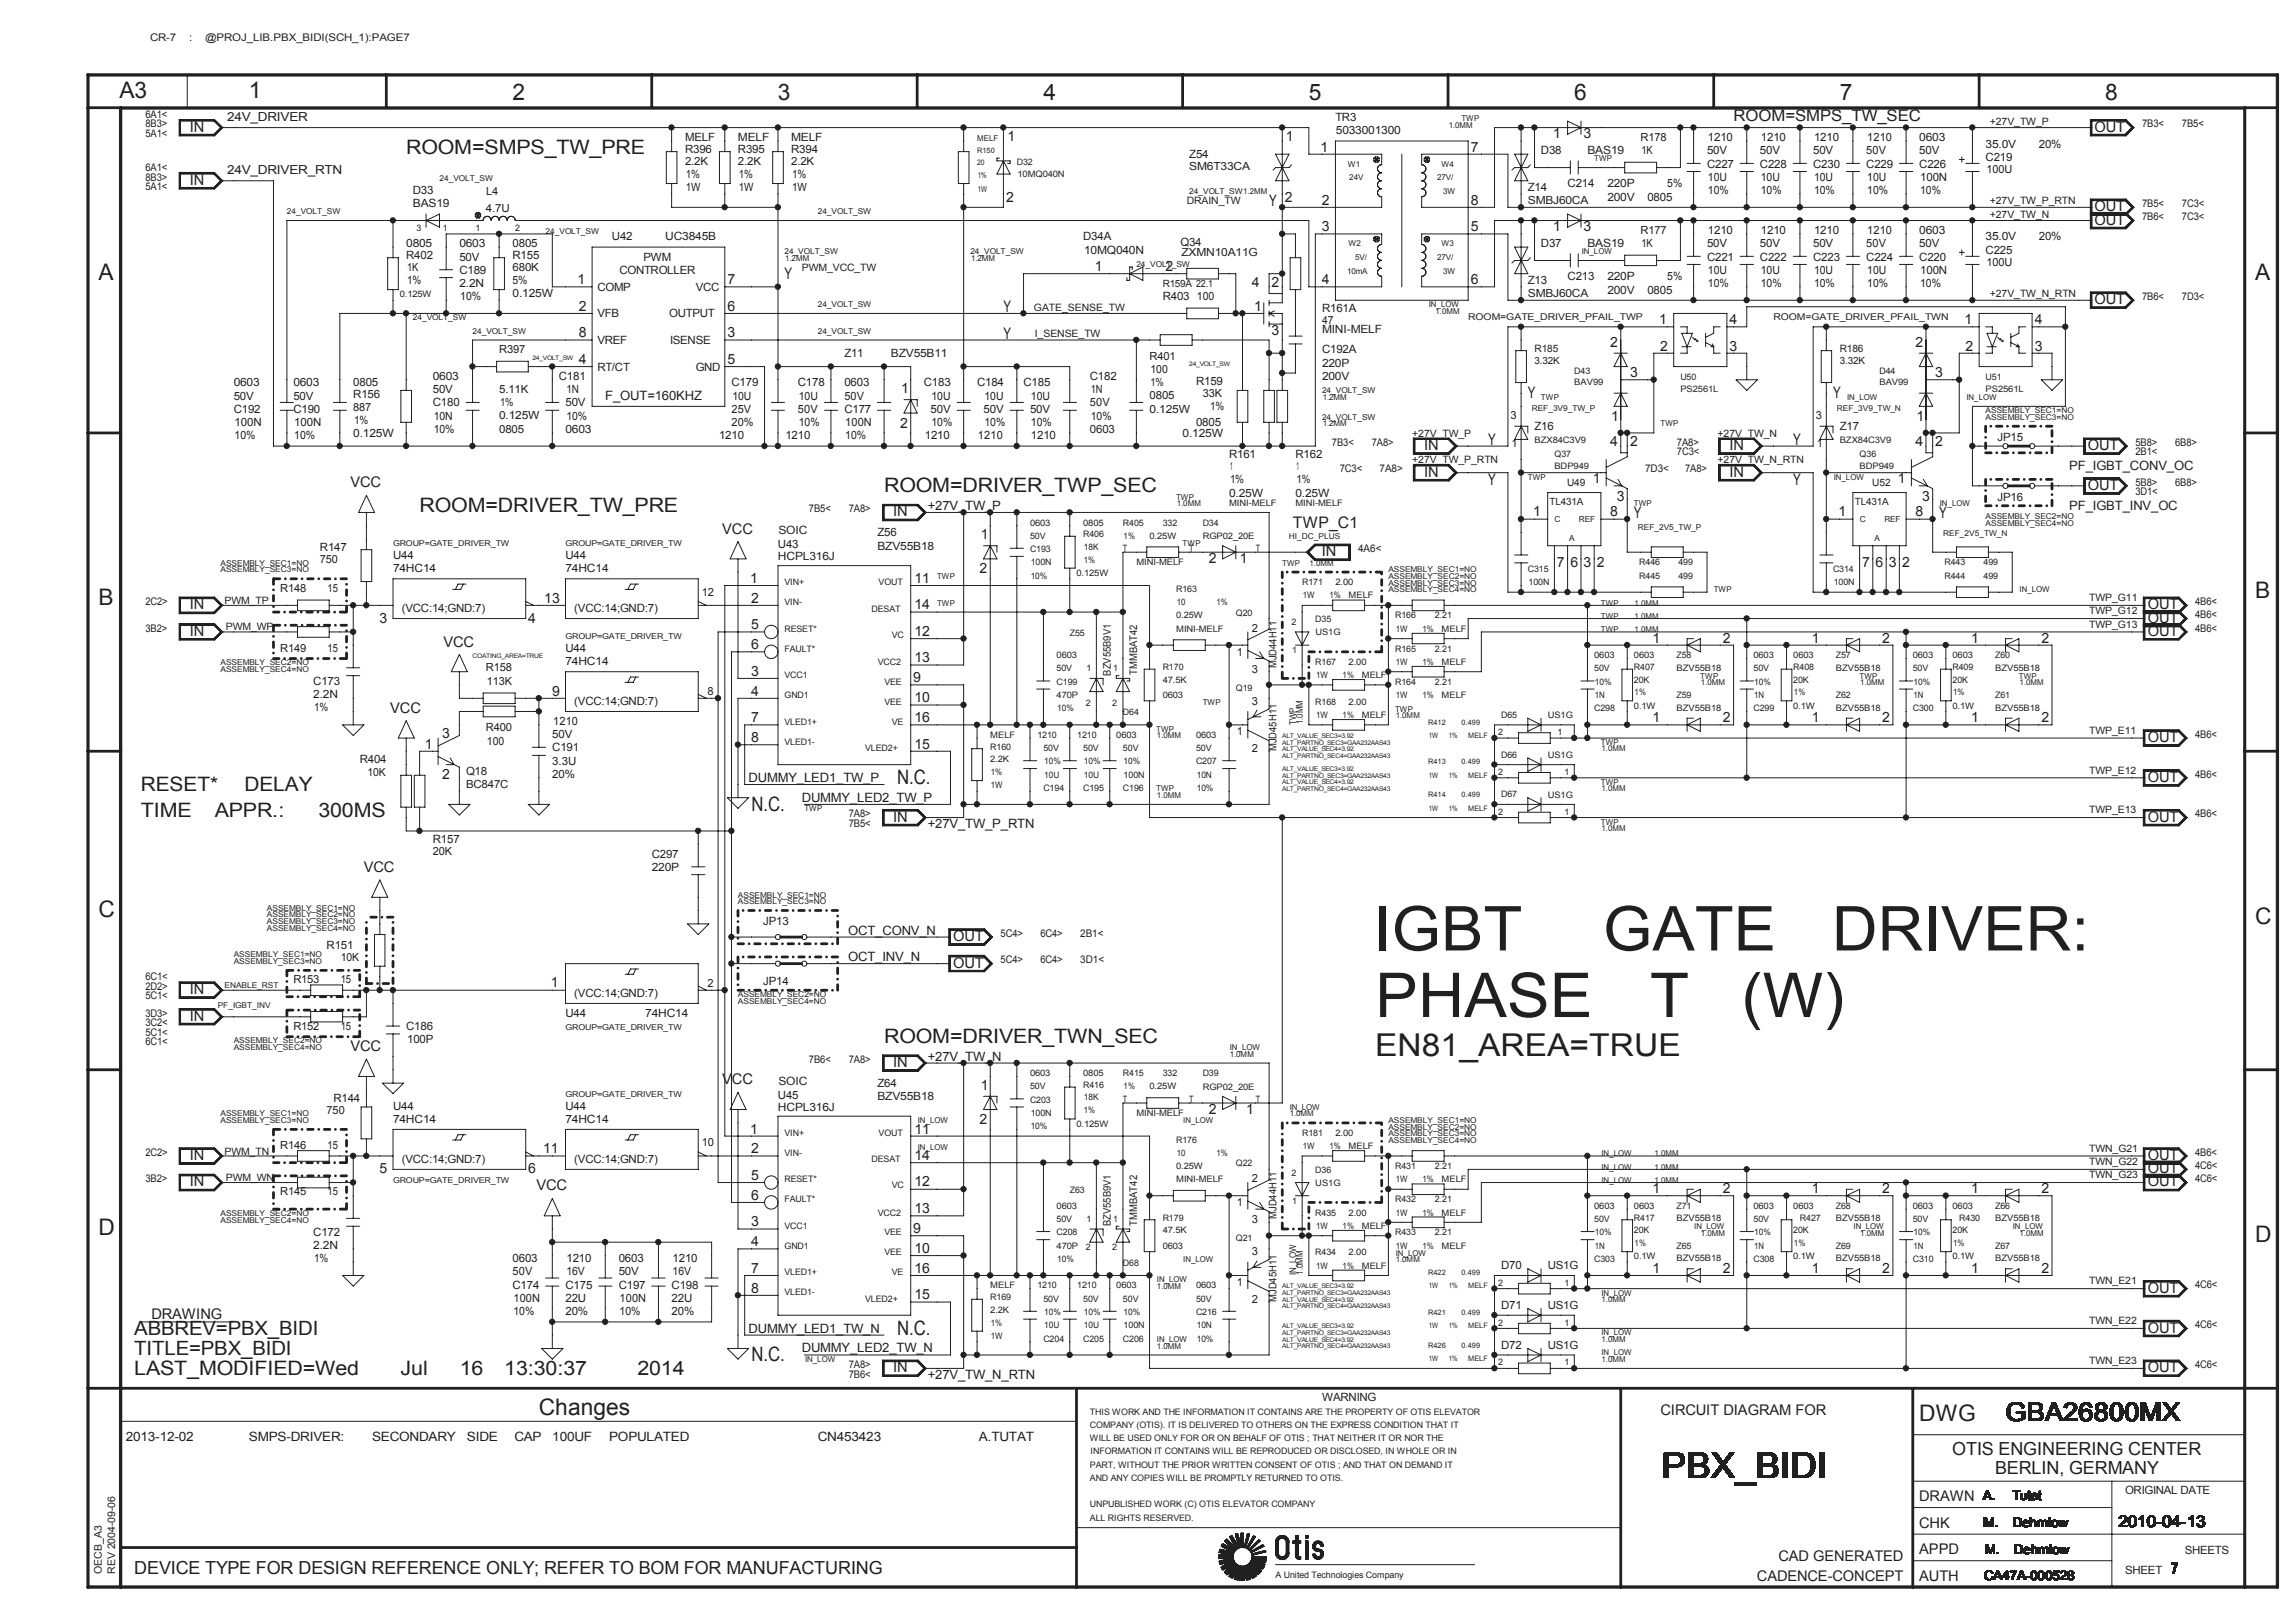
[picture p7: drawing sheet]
<svg xmlns="http://www.w3.org/2000/svg" width="297mm" height="210mm" viewBox="0 0 297 210" stroke-linecap="round" stroke-linejoin="round" font-family="sans-serif">
<defs><g id="words">
<g font-size="8" fill="#231f20">
<text x="177.8" y="123">IGBT</text>
<text x="207.4" y="123">GATE</text>
<text x="237" y="123">DRIVER:</text>
<text x="177.9" y="131.6">PHASE</text>
<text x="213.5" y="131.6">T</text>
<text x="225.3" y="131.6">(W)</text>
</g>
<text font-size="4.6" fill="#231f20" x="215" y="191.3">PBX_BIDI</text>
<text font-size="4.1" fill="#231f20" x="177.9" y="136.7">EN81_AREA=TRUE</text>
<text font-size="3.3" fill="#231f20" x="259.5" y="183.9">GBA26800MX</text>
<g font-size="2.9" fill="#231f20">
<text x="15.5" y="12.7">A3</text>
<text x="32.2" y="12.7">1</text>
<text x="66.3" y="12.9">2</text>
<text x="100.7" y="12.9">3</text>
<text x="135" y="12.9">4</text>
<text x="169.3" y="12.9">5</text>
<text x="203.7" y="12.9">6</text>
<text x="238" y="12.9">7</text>
<text x="272.4" y="12.9">8</text>
<text x="12.7" y="36.3">A</text>
<text x="291.8" y="36.3">A</text>
<text x="291.8" y="77.4">B</text>
<text x="12.7" y="78.3">B</text>
<text x="12.7" y="118.7">C</text>
<text x="291.8" y="119.5">C</text>
<text x="12.7" y="159.9">D</text>
<text x="291.8" y="160.7">D</text>
<text x="69.7" y="183.1">Changes</text>
<text x="248.3" y="183.9">DWG</text>
</g>
<g font-size="2.6" fill="#231f20">
<text x="52.6" y="19.9">ROOM=SMPS_TW_PRE</text>
<text x="114.4" y="63.7">ROOM=DRIVER_TWP_SEC</text>
<text x="54.3" y="66.3">ROOM=DRIVER_TW_PRE</text>
<text x="116.1" y="101.5">N.C.</text>
<text x="18.2" y="102.4">RESET*</text>
<text x="18.2" y="105.8">TIME</text>
<text x="27.8" y="105.8">APPR.:</text>
<text x="31.6" y="102.4">DELAY</text>
<text x="41.2" y="105.8">300MS</text>
<text x="97.2" y="104.9">N.C.</text>
<text x="114.4" y="135">ROOM=DRIVER_TWN_SEC</text>
<text x="116.1" y="172.7">N.C.</text>
<text x="17.4" y="177.9">LAST_MODIFIED=Wed</text>
<text x="51.8" y="177.9">Jul</text>
<text x="59.5" y="177.9">16</text>
<text x="65.2" y="177.9">13:30:37</text>
<text x="82.5" y="177.9">2014</text>
<text x="97.2" y="176.2">N.C.</text>
</g>
<g font-size="2.5" fill="#231f20">
<text x="17.4" y="172.7">ABBREV=PBX_BIDI</text>
<text x="17.4" y="175.3">TITLE=PBX_BIDI</text>
</g>
<g font-size="2.3" fill="#231f20">
<text x="252.6" y="188.2">OTIS ENGINEERING CENTER</text>
<text x="258.1" y="190.8">BERLIN, GERMANY</text>
<text x="17.4" y="203.7">DEVICE TYPE FOR DESIGN REFERENCE ONLY; REFER TO BOM FOR MANUFACTURING</text>
</g>
<g font-size="2.1" fill="#231f20">
<text x="224.3" y="15.7">ROOM=SMPS_TW_SEC</text>
<text x="164.2" y="26.7">Y</text>
<text x="101.5" y="36.1">Y</text>
<text x="129.8" y="40.4">Y</text>
<text x="129.8" y="43.8">Y</text>
<text x="197.7" y="51.6">Y</text>
<text x="237.1" y="51.6">Y</text>
<text x="192.5" y="57.6">Y</text>
<text x="232" y="57.6">Y</text>
<text x="192.5" y="62.7">Y</text>
<text x="232" y="62.7">Y</text>
<text x="167.3" y="68.4">TWP_C1</text>
<text x="211.4" y="67">Y</text>
<text x="250.9" y="67">Y</text>
<text x="274.1" y="197.7">2010-04-13</text>
<text x="280.9" y="203.6">7</text>
</g>
<g font-size="1.9" fill="#231f20">
<text x="24.6" y="17.1">IN</text>
<text x="271" y="17.1">OUT</text>
<text x="24.6" y="23.9">IN</text>
<text x="271" y="29.1">OUT</text>
<text x="271" y="27.3">OUT</text>
<text x="271" y="39.4">OUT</text>
<text x="184.2" y="58.2">IN</text>
<text x="223.7" y="58.2">IN</text>
<text x="270.1" y="58.2">OUT</text>
<text x="45.3" y="63.1">VCC</text>
<text x="184.2" y="61.7">IN</text>
<text x="223.7" y="61.7">IN</text>
<text x="270.1" y="63.4">OUT</text>
<text x="93.4" y="69.1">VCC</text>
<text x="115.5" y="66.8">IN</text>
<text x="171" y="72">IN</text>
<text x="24.6" y="82.3">IN</text>
<text x="24.6" y="78.9">IN</text>
<text x="57.4" y="83.7">VCC</text>
<text x="277.9" y="80.6">OUT</text>
<text x="277.9" y="82.3">OUT</text>
<text x="277.9" y="78.9">OUT</text>
<text x="50.5" y="92.3">VCC</text>
<text x="277.9" y="96">OUT</text>
<text x="277.9" y="101.2">OUT</text>
<text x="115.5" y="106.3">IN</text>
<text x="277.9" y="106.3">OUT</text>
<text x="47.1" y="112.9">VCC</text>
<text x="123.3" y="125.2">OUT</text>
<text x="123.3" y="121.8">OUT</text>
<text x="24.6" y="128.7">IN</text>
<text x="24.6" y="132.1">IN</text>
<text x="45.3" y="136">VCC</text>
<text x="93.4" y="140.3">VCC</text>
<text x="115.5" y="138.1">IN</text>
<text x="24.6" y="153.5">IN</text>
<text x="24.6" y="150.1">IN</text>
<text x="69.4" y="154.1">VCC</text>
<text x="277.9" y="153.5">OUT</text>
<text x="277.9" y="151.8">OUT</text>
<text x="277.9" y="150.1">OUT</text>
<text x="277.9" y="167.3">OUT</text>
<text x="19.6" y="170.7">DRAWING</text>
<text x="277.9" y="172.4">OUT</text>
<text x="115.5" y="177.6">IN</text>
<text x="277.9" y="177.6">OUT</text>
<text x="214.8" y="183.1">CIRCUIT DIAGRAM FOR</text>
<text x="248.3" y="197.7">CHK</text>
<text x="248.3" y="194.3">DRAWN</text>
<text x="230.1" y="202">CAD GENERATED</text>
<text x="248.3" y="201.1">APPD</text>
<text x="227.3" y="204.5">CADENCE-CONCEPT</text>
<text x="248.3" y="204.5">AUTH</text>
</g>
<g font-size="1.8" fill="#231f20">
<text x="200.9" y="17.9">1</text>
<text x="204.9" y="17.9">3</text>
<text x="130.3" y="18.2">1</text>
<text x="166.4" y="18.2">1</text>
<text x="170.9" y="19.6">1</text>
<text x="190.3" y="19.6">7</text>
<text x="130.2" y="26.1">2</text>
<text x="166.2" y="26.1">2</text>
<text x="171" y="29.9">3</text>
<text x="171" y="26.5">2</text>
<text x="190.3" y="29.9">5</text>
<text x="190.3" y="26.5">8</text>
<text x="200.9" y="29.9">1</text>
<text x="204.9" y="29.9">3</text>
<text x="141.7" y="35.1">1</text>
<text x="150.8" y="35.1">2</text>
<text x="74.7" y="36.8">1</text>
<text x="74.9" y="40.2">2</text>
<text x="94.1" y="36.8">7</text>
<text x="94.1" y="40.2">6</text>
<text x="161.9" y="37.1">4</text>
<text x="162.3" y="40.2">1</text>
<text x="164.5" y="37.1">2</text>
<text x="171" y="36.8">4</text>
<text x="190.3" y="36.8">6</text>
<text x="214.6" y="41.9">1</text>
<text x="223.7" y="41.9">4</text>
<text x="254.1" y="41.9">1</text>
<text x="263.3" y="41.9">4</text>
<text x="74.9" y="43.6">8</text>
<text x="74.9" y="47.1">4</text>
<text x="94.1" y="43.6">3</text>
<text x="94.1" y="47.1">5</text>
<text x="164.5" y="43.3">3</text>
<text x="208.3" y="44.9">2</text>
<text x="214.8" y="45.4">2</text>
<text x="223.7" y="45.4">3</text>
<text x="247.8" y="44.9">2</text>
<text x="254.3" y="45.4">2</text>
<text x="263.3" y="45.4">3</text>
<text x="116.6" y="50.9">1</text>
<text x="210.9" y="48.8">3</text>
<text x="250.4" y="48.8">3</text>
<text x="116.4" y="55.3">2</text>
<text x="208.3" y="57.7">4</text>
<text x="208.5" y="54.5">1</text>
<text x="210.9" y="57.7">2</text>
<text x="247.8" y="57.7">4</text>
<text x="247.9" y="54.5">1</text>
<text x="250.4" y="57.7">2</text>
<text x="206.1" y="62.5">1</text>
<text x="209.2" y="64.8">3</text>
<text x="245.5" y="62.5">1</text>
<text x="248.7" y="64.8">3</text>
<text x="126.9" y="69.8">1</text>
<text x="198.3" y="66.8">1</text>
<text x="208.3" y="66.8">8</text>
<text x="237.8" y="66.8">1</text>
<text x="247.8" y="66.8">8</text>
<text x="97" y="75.4">1</text>
<text x="118.3" y="75.4">11</text>
<text x="126.7" y="74.2">2</text>
<text x="156.4" y="72.8">2</text>
<text x="160.4" y="72.8">1</text>
<text x="201.4" y="73.4">7 6 3 2</text>
<text x="240.9" y="73.4">7 6 3 2</text>
<text x="49.1" y="80.6">3</text>
<text x="68.3" y="80.6">4</text>
<text x="70.4" y="78">13</text>
<text x="97.2" y="78">2</text>
<text x="97.2" y="81.4">5</text>
<text x="97.2" y="84">6</text>
<text x="118.3" y="82.3">12</text>
<text x="118.3" y="78.9">14</text>
<text x="213.8" y="83.2">1</text>
<text x="222.9" y="83.2">2</text>
<text x="234.4" y="83.2">1</text>
<text x="243.5" y="83.2">2</text>
<text x="255" y="83.2">1</text>
<text x="264.1" y="83.2">2</text>
<text x="97.2" y="87.4">3</text>
<text x="118.1" y="88.3">9</text>
<text x="118.3" y="85.7">13</text>
<text x="57.2" y="95.5">3</text>
<text x="71.4" y="90">9</text>
<text x="97.2" y="93.4">7</text>
<text x="97.2" y="90">4</text>
<text x="118.3" y="90.9">10</text>
<text x="118.3" y="93.4">16</text>
<text x="213.8" y="93.4">1</text>
<text x="222.9" y="93.4">2</text>
<text x="234.4" y="93.4">1</text>
<text x="243.5" y="93.4">2</text>
<text x="255" y="93.4">1</text>
<text x="264.1" y="93.4">2</text>
<text x="54.9" y="96.9">1</text>
<text x="57.2" y="100.8">2</text>
<text x="97.2" y="96">8</text>
<text x="118.3" y="96.9">15</text>
<text x="71.3" y="127.8">1</text>
<text x="126.9" y="141">1</text>
<text x="70.3" y="149.3">11</text>
<text x="97" y="146.7">1</text>
<text x="97.2" y="149.3">2</text>
<text x="118.3" y="146.7">11</text>
<text x="126.7" y="145.5">2</text>
<text x="156.4" y="144.1">2</text>
<text x="161.2" y="144.1">1</text>
<text x="49.1" y="151.8">5</text>
<text x="68.3" y="151.8">6</text>
<text x="97.2" y="152.7">5</text>
<text x="97.2" y="155.3">6</text>
<text x="118.3" y="153.5">12</text>
<text x="118.3" y="150.1">14</text>
<text x="213.8" y="154.4">1</text>
<text x="222.9" y="154.4">2</text>
<text x="234.4" y="154.4">1</text>
<text x="243.5" y="154.4">2</text>
<text x="255" y="154.4">1</text>
<text x="264.1" y="154.4">2</text>
<text x="97.2" y="158.7">3</text>
<text x="97.2" y="161.3">4</text>
<text x="118.1" y="159.6">9</text>
<text x="118.3" y="157">13</text>
<text x="97.2" y="167.3">8</text>
<text x="97.2" y="164.7">7</text>
<text x="118.3" y="162.1">10</text>
<text x="118.3" y="164.7">16</text>
<text x="213.8" y="164.7">1</text>
<text x="222.9" y="164.7">2</text>
<text x="234.4" y="164.7">1</text>
<text x="243.5" y="164.7">2</text>
<text x="255" y="164.7">1</text>
<text x="264.1" y="164.7">2</text>
<text x="118.3" y="168.1">15</text>
</g>
<g font-size="1.7" fill="#231f20">
<text x="78.3" y="51.7">F_OUT=160KHZ</text>
<text x="120" y="66">+27V_TW_P</text>
<text x="267.7" y="60.8">PF_IGBT_CONV_OC</text>
<text x="267.7" y="66">PF_IGBT_INV_OC</text>
<text x="96.9" y="101.2">DUMMY_LED1_TW_P</text>
<text x="103.7" y="103.8">DUMMY_LED2_TW_P</text>
<text x="120" y="107.2">+27V_TW_P_RTN</text>
<text x="109.7" y="120.9">OCT_CONV_N</text>
<text x="109.7" y="124.3">OCT_INV_N</text>
<text x="120" y="137.2">+27V_TW_N</text>
<text x="96.9" y="172.4">DUMMY_LED1_TW_N</text>
<text x="103.7" y="175">DUMMY_LED2_TW_N</text>
<text x="120" y="178.5">+27V_TW_N_RTN</text>
<text x="16.3" y="186.5">2013-12-02</text>
<text x="32.2" y="186.5">SMPS-DRIVER:</text>
<text x="48.2" y="186.5">SECONDARY</text>
<text x="60.4" y="186.5">SIDE</text>
<text x="66.5" y="186.5">CAP</text>
<text x="71.5" y="186.5">100UF</text>
<text x="78.8" y="186.5">POPULATED</text>
<text x="105.8" y="186.5">CN453423</text>
<text x="126.6" y="186.5">A.TUTAT</text>
<text x="256.6" y="194.1">A.</text>
<text x="256.6" y="197.6">M.</text>
<text x="260.4" y="194.1">Tutat</text>
<text x="260.4" y="197.6">Dehmlow</text>
<text x="256.8" y="201">M.</text>
<text x="260.5" y="201">Dehmlow</text>
<text x="256.7" y="204.5">CA47A-000528</text>
</g>
<g font-size="1.6" fill="#231f20">
<text x="29.4" y="15.6">24V_DRIVER</text>
<text x="29.4" y="22.5">24V_DRIVER_RTN</text>
</g>
<g font-size="1.5" fill="#231f20">
<text x="172.8" y="15.7">TR3</text>
<text x="172.8" y="17.4">5033001300</text>
<text x="88.6" y="19.8">R396</text>
<text x="88.6" y="18.2">MELF</text>
<text x="88.7" y="23.1">1%</text>
<text x="95.5" y="18.2">MELF</text>
<text x="95.5" y="19.8">R395</text>
<text x="95.6" y="23.1">1%</text>
<text x="102.4" y="19.8">R394</text>
<text x="102.4" y="18.2">MELF</text>
<text x="102.5" y="23.1">1%</text>
<text x="153.9" y="20.5">Z54</text>
<text x="199.4" y="20">D38</text>
<text x="205.4" y="20">BAS19</text>
<text x="220.8" y="21.7">C227</text>
<text x="220.8" y="20">50V</text>
<text x="221" y="23.4">10U</text>
<text x="221" y="18.2">1210</text>
<text x="227.7" y="20">50V</text>
<text x="227.7" y="21.7">C228</text>
<text x="227.8" y="23.4">10U</text>
<text x="227.8" y="18.2">1210</text>
<text x="234.6" y="21.7">C230</text>
<text x="234.6" y="20">50V</text>
<text x="234.7" y="23.4">10U</text>
<text x="234.7" y="18.2">1210</text>
<text x="241.4" y="21.7">C229</text>
<text x="241.4" y="20">50V</text>
<text x="241.6" y="18.2">1210</text>
<text x="241.6" y="23.4">10U</text>
<text x="248.3" y="21.7">C226</text>
<text x="248.3" y="20">50V</text>
<text x="248.3" y="18.2">0603</text>
<text x="248.4" y="23.4">100N</text>
<text x="256.9" y="20.8">C219</text>
<text x="256.9" y="19.1">35.0V</text>
<text x="263.8" y="19.1">20%</text>
<text x="53.4" y="25.1">D33</text>
<text x="53.4" y="26.8">BAS19</text>
<text x="88.7" y="24.8">1W</text>
<text x="95.6" y="24.8">1W</text>
<text x="102.5" y="24.8">1W</text>
<text x="197.7" y="24.8">Z14</text>
<text x="202.8" y="24.3">C214</text>
<text x="207.9" y="26">200V</text>
<text x="207.9" y="24.3">220P</text>
<text x="213.1" y="26">0805</text>
<text x="215.7" y="24.3">5%</text>
<text x="221" y="25.1">10%</text>
<text x="227.8" y="25.1">10%</text>
<text x="234.7" y="25.1">10%</text>
<text x="241.6" y="25.1">10%</text>
<text x="248.4" y="25.1">10%</text>
<text x="52.6" y="33.5">R402</text>
<text x="52.6" y="32">0805</text>
<text x="59.4" y="32">0603</text>
<text x="59.4" y="33.7">50V</text>
<text x="59.4" y="35.4">C189</text>
<text x="66.3" y="33.5">R155</text>
<text x="66.3" y="32">0805</text>
<text x="79.2" y="31.1">U42</text>
<text x="80.1" y="35.4">CONTROLLER</text>
<text x="83.2" y="33.7">PWM</text>
<text x="86.1" y="31.1">UC3845B</text>
<text x="140.1" y="31.1">D34A</text>
<text x="140.3" y="32.9">10MQ040N</text>
<text x="152.7" y="31.8">Q34</text>
<text x="199.4" y="32">D37</text>
<text x="205.4" y="32">BAS19</text>
<text x="220.8" y="32">50V</text>
<text x="220.8" y="33.7">C221</text>
<text x="221" y="35.4">10U</text>
<text x="221" y="30.3">1210</text>
<text x="227.7" y="33.7">C222</text>
<text x="227.7" y="32">50V</text>
<text x="227.8" y="30.3">1210</text>
<text x="227.8" y="35.4">10U</text>
<text x="234.6" y="33.7">C223</text>
<text x="234.6" y="32">50V</text>
<text x="234.7" y="30.3">1210</text>
<text x="234.7" y="35.4">10U</text>
<text x="241.4" y="33.7">C224</text>
<text x="241.4" y="32">50V</text>
<text x="241.6" y="35.4">10U</text>
<text x="241.6" y="30.3">1210</text>
<text x="248.3" y="33.7">C220</text>
<text x="248.3" y="30.3">0603</text>
<text x="248.3" y="32">50V</text>
<text x="248.4" y="35.4">100N</text>
<text x="256.9" y="32.8">C225</text>
<text x="256.9" y="31.1">35.0V</text>
<text x="263.8" y="31.1">20%</text>
<text x="52.7" y="36.8">1%</text>
<text x="59.4" y="37.1">2.2N</text>
<text x="59.5" y="38.9">10%</text>
<text x="66.3" y="36.8">5%</text>
<text x="66.3" y="38.5">0.125W</text>
<text x="77.3" y="37.7">COMP</text>
<text x="77.3" y="41.1">VFB</text>
<text x="86.6" y="41.1">OUTPUT</text>
<text x="90" y="37.7">VCC</text>
<text x="150.4" y="38.9">R403</text>
<text x="154.9" y="38.9">100</text>
<text x="171" y="40.4">R161A</text>
<text x="197.7" y="36.8">Z13</text>
<text x="202.8" y="36.3">C213</text>
<text x="207.9" y="38">200V</text>
<text x="207.9" y="36.3">220P</text>
<text x="213.1" y="38">0805</text>
<text x="215.7" y="36.3">5%</text>
<text x="221" y="37.1">10%</text>
<text x="227.8" y="37.1">10%</text>
<text x="234.7" y="37.1">10%</text>
<text x="241.6" y="37.1">10%</text>
<text x="248.4" y="37.1">10%</text>
<text x="77.3" y="48">RT/CT</text>
<text x="77.3" y="44.5">VREF</text>
<text x="86.7" y="44.5">ISENSE</text>
<text x="90" y="48">GND</text>
<text x="109.2" y="46.2">Z11</text>
<text x="115.2" y="46.2">BZV55B11</text>
<text x="171" y="45.7">C192A</text>
<text x="171" y="47.4">220P</text>
<text x="171" y="43.1">MINI-MELF</text>
<text x="30.2" y="50">0603</text>
<text x="30.2" y="51.7">50V</text>
<text x="30.2" y="53.5">C192</text>
<text x="38" y="53.5">C190</text>
<text x="38" y="50">0603</text>
<text x="38" y="51.7">50V</text>
<text x="45.7" y="51.6">R156</text>
<text x="45.7" y="50">0805</text>
<text x="56" y="52.6">C180</text>
<text x="56" y="49.1">0603</text>
<text x="56" y="50.9">50V</text>
<text x="72.3" y="49.1">C181</text>
<text x="73.2" y="52.6">50V</text>
<text x="73.3" y="50.9">1N</text>
<text x="94.6" y="50">C179</text>
<text x="94.6" y="53.5">25V</text>
<text x="94.8" y="51.7">10U</text>
<text x="103.2" y="53.5">50V</text>
<text x="103.2" y="50">C178</text>
<text x="103.3" y="51.7">10U</text>
<text x="109.2" y="53.5">C177</text>
<text x="109.2" y="50">0603</text>
<text x="109.2" y="51.7">50V</text>
<text x="119.5" y="50">C183</text>
<text x="120.4" y="53.5">50V</text>
<text x="120.5" y="51.7">10U</text>
<text x="126.4" y="50">C184</text>
<text x="127.2" y="53.5">50V</text>
<text x="127.4" y="51.7">10U</text>
<text x="132.4" y="50">C185</text>
<text x="133.3" y="53.5">50V</text>
<text x="133.4" y="51.7">10U</text>
<text x="141" y="52.6">50V</text>
<text x="141" y="49.1">C182</text>
<text x="141.1" y="50.9">1N</text>
<text x="154.7" y="49.8">R159</text>
<text x="156.6" y="53.1">1%</text>
<text x="171" y="49.1">200V</text>
<text x="30.4" y="55.2">100N</text>
<text x="30.4" y="56.9">10%</text>
<text x="38.1" y="56.9">10%</text>
<text x="38.1" y="55.2">100N</text>
<text x="45.7" y="56.5">0.125W</text>
<text x="45.8" y="54.8">1%</text>
<text x="56.1" y="56">10%</text>
<text x="56.1" y="54.3">10N</text>
<text x="73.2" y="56">0603</text>
<text x="73.3" y="54.3">10%</text>
<text x="93" y="56.9">1210</text>
<text x="94.6" y="55.2">20%</text>
<text x="101.6" y="56.9">1210</text>
<text x="103.3" y="55.2">10%</text>
<text x="109.4" y="56.9">10%</text>
<text x="109.4" y="55.2">100N</text>
<text x="119.6" y="56.9">1210</text>
<text x="120.5" y="55.2">10%</text>
<text x="126.5" y="56.9">1210</text>
<text x="127.4" y="55.2">10%</text>
<text x="133.4" y="56.9">1210</text>
<text x="133.4" y="55.2">10%</text>
<text x="141" y="56">0603</text>
<text x="141.1" y="54.3">10%</text>
<text x="153" y="56.5">0.125W</text>
<text x="154.7" y="55.2">0805</text>
<text x="159" y="59.3">R161</text>
<text x="167.6" y="59.3">R162</text>
<text x="198.5" y="55.7">Z16</text>
<text x="238" y="55.7">Z17</text>
<text x="258.4" y="57">JP15</text>
<text x="159" y="64.3">0.25W</text>
<text x="159.1" y="62.5">1%</text>
<text x="167.6" y="64.3">0.25W</text>
<text x="167.7" y="62.5">1%</text>
<text x="258.4" y="64.8">JP16</text>
<text x="41.4" y="71.3">R147</text>
<text x="100.7" y="70.9">U43</text>
<text x="100.7" y="69.2">SOIC</text>
<text x="113.5" y="69.4">Z56</text>
<text x="113.5" y="71.1">BZV55B18</text>
<text x="50.8" y="72.3">U44</text>
<text x="50.8" y="74">74HC14</text>
<text x="73.2" y="72.3">U44</text>
<text x="73.2" y="74">74HC14</text>
<text x="100.7" y="72.5">HCPL316J</text>
<text x="52" y="79.2">(VCC:14;GND:7)</text>
<text x="74.3" y="79.2">(VCC:14;GND:7)</text>
<text x="40.5" y="88.6">C173</text>
<text x="73.2" y="84.4">U44</text>
<text x="73.2" y="86.1">74HC14</text>
<text x="40.5" y="90.4">2.2N</text>
<text x="40.6" y="92.1">1%</text>
<text x="71.5" y="95.5">50V</text>
<text x="71.6" y="93.8">1210</text>
<text x="74.3" y="91.2">(VCC:14;GND:7)</text>
<text x="46.5" y="98.8">R404</text>
<text x="60.3" y="100.3">Q18</text>
<text x="71.5" y="100.7">20%</text>
<text x="71.5" y="99">3.3U</text>
<text x="71.5" y="97.2">C191</text>
<text x="56" y="109.1">R157</text>
<text x="84.3" y="112.7">220P</text>
<text x="84.3" y="111">C297</text>
<text x="98.7" y="119.7">JP13</text>
<text x="42.3" y="122.8">R151</text>
<text x="73.2" y="131.6">U44</text>
<text x="74.3" y="129">(VCC:14;GND:7)</text>
<text x="83.5" y="131.6">74HC14</text>
<text x="98.7" y="127.5">JP14</text>
<text x="52.6" y="133.3">C186</text>
<text x="52.7" y="135">100P</text>
<text x="43.1" y="142.6">R144</text>
<text x="50.8" y="143.6">U44</text>
<text x="73.2" y="143.6">U44</text>
<text x="100.7" y="143.7">HCPL316J</text>
<text x="100.7" y="142.2">U45</text>
<text x="100.7" y="140.4">SOIC</text>
<text x="113.5" y="140.7">Z64</text>
<text x="113.5" y="142.4">BZV55B18</text>
<text x="50.8" y="145.3">74HC14</text>
<text x="73.2" y="145.3">74HC14</text>
<text x="52" y="150.5">(VCC:14;GND:7)</text>
<text x="74.3" y="150.5">(VCC:14;GND:7)</text>
<text x="40.5" y="159.9">C172</text>
<text x="40.5" y="161.6">2.2N</text>
<text x="40.6" y="163.3">1%</text>
<text x="66.3" y="165.1">50V</text>
<text x="66.3" y="163.3">0603</text>
<text x="66.3" y="166.8">C174</text>
<text x="73.2" y="166.8">C175</text>
<text x="73.3" y="163.3">1210</text>
<text x="73.3" y="165.1">16V</text>
<text x="80" y="166.8">C197</text>
<text x="80" y="165.1">50V</text>
<text x="80" y="163.3">0603</text>
<text x="86.9" y="166.8">C198</text>
<text x="87" y="163.3">1210</text>
<text x="87" y="165.1">16V</text>
<text x="194.2" y="164.2">D70</text>
<text x="66.4" y="168.5">100N</text>
<text x="66.4" y="170.2">10%</text>
<text x="73.2" y="168.5">22U</text>
<text x="73.2" y="170.2">20%</text>
<text x="80.2" y="168.5">100N</text>
<text x="80.2" y="170.2">10%</text>
<text x="86.9" y="170.2">20%</text>
<text x="86.9" y="168.5">22U</text>
<text x="194.2" y="169.3">D71</text>
<text x="194.2" y="174.5">D72</text>
<text x="171" y="181.4">WARNING</text>
<text x="274.9" y="193.4">ORIGINAL DATE</text>
<text x="274.9" y="203.7">SHEET</text>
<text x="282.6" y="201.1">SHEETS</text>
</g>
<g font-size="1.4" fill="#231f20">
<text x="19.4" y="5.3">CR-7</text>
<text x="24.5" y="5.3">:</text>
<text x="26.5" y="5.3">@PROJ_LIB.PBX_BIDI(SCH_1):PAGE7</text>
<text x="18.8" y="16.5">8B3&gt;</text>
<text x="18.8" y="17.7">5A1&lt;</text>
<text x="18.8" y="15.3">6A1&lt;</text>
<text x="277.1" y="16.5">7B3&lt;</text>
<text x="282.3" y="16.5">7B5&lt;</text>
<text x="18.8" y="23.4">8B3&gt;</text>
<text x="18.8" y="22.1">6A1&lt;</text>
<text x="88.6" y="21.4">2.2K</text>
<text x="95.5" y="21.4">2.2K</text>
<text x="102.4" y="21.4">2.2K</text>
<text x="153.9" y="22">SM6T33CA</text>
<text x="212.3" y="18.2">R178</text>
<text x="212.4" y="19.9">1K</text>
<text x="257" y="22.4">100U</text>
<text x="18.8" y="24.6">5A1&lt;</text>
<text x="62.9" y="27.4">4.7U</text>
<text x="62.9" y="25.2">L4</text>
<text x="197.7" y="26.4">SMBJ60CA</text>
<text x="277.1" y="26.8">7B5&lt;</text>
<text x="277.1" y="28.5">7B6&lt;</text>
<text x="282.3" y="26.8">7C3&lt;</text>
<text x="282.3" y="28.5">7C3&lt;</text>
<text x="52.7" y="35.1">1K</text>
<text x="66.3" y="35.1">680K</text>
<text x="152.8" y="33.2">ZXMN10A11G</text>
<text x="212.3" y="30.2">R177</text>
<text x="212.4" y="31.9">1K</text>
<text x="257" y="34.4">100U</text>
<text x="171" y="42">47</text>
<text x="197.7" y="38.4">SMBJ60CA</text>
<text x="277.1" y="38.8">7B6&lt;</text>
<text x="282.3" y="38.8">7D3&lt;</text>
<text x="64.6" y="45.7">R397</text>
<text x="148.7" y="46.5">R401</text>
<text x="45.7" y="53.1">887</text>
<text x="64.6" y="50.9">5.11K</text>
<text x="64.7" y="52.6">1%</text>
<text x="148.7" y="51.7">0805</text>
<text x="148.7" y="53.4">0.125W</text>
<text x="148.8" y="48.2">100</text>
<text x="148.8" y="50">1%</text>
<text x="155.6" y="51.4">33K</text>
<text x="64.6" y="54.3">0.125W</text>
<text x="64.6" y="56">0805</text>
<text x="172.3" y="57.7">7B3&lt;</text>
<text x="177.5" y="57.7">7A8&gt;</text>
<text x="195.4" y="54.3">3</text>
<text x="195.5" y="57.9">1</text>
<text x="217" y="58.9">7C3&lt;</text>
<text x="217" y="57.7">7A8&gt;</text>
<text x="234.9" y="54.3">3</text>
<text x="235" y="57.9">1</text>
<text x="276.3" y="57.7">5B8&gt;</text>
<text x="276.3" y="58.9">2B1&lt;</text>
<text x="281.4" y="57.7">6B8&gt;</text>
<text x="159.1" y="60.9">1</text>
<text x="167.7" y="60.9">1</text>
<text x="173.3" y="61.1">7C3&lt;</text>
<text x="178.5" y="61.1">7A8&gt;</text>
<text x="212.8" y="61.1">7D3&lt;</text>
<text x="218" y="61.1">7A8&gt;</text>
<text x="276.3" y="62.8">5B8&gt;</text>
<text x="276.3" y="64.1">3D1&lt;</text>
<text x="281.4" y="62.8">6B8&gt;</text>
<text x="104.7" y="66.3">7B5&lt;</text>
<text x="109.8" y="66.3">7A8&gt;</text>
<text x="175.7" y="71.4">4A6&lt;</text>
<text x="36.2" y="76.6">R148</text>
<text x="41.4" y="72.9">750</text>
<text x="42.4" y="76.6">15</text>
<text x="90.8" y="77.1">12</text>
<text x="18.8" y="78.3">2C2&gt;</text>
<text x="18.8" y="81.8">3B2&gt;</text>
<text x="161.9" y="81.8">2</text>
<text x="284" y="78.3">4B6&lt;</text>
<text x="284" y="80">4B6&lt;</text>
<text x="284" y="81.8">4B6&lt;</text>
<text x="36.2" y="84.3">R149</text>
<text x="42.4" y="84.3">15</text>
<text x="62.9" y="86.9">R158</text>
<text x="63" y="88.6">113K</text>
<text x="91.5" y="90">8</text>
<text x="143.7" y="87.4" transform="rotate(-90 143.7 87.4)">BZV55B9V1</text>
<text x="147.1" y="87.3" transform="rotate(-90 147.1 87.3)">TMMBAT42</text>
<text x="160" y="84.8">1</text>
<text x="161.9" y="87.1">3</text>
<text x="165.1" y="86.5" transform="rotate(-90 165.1 86.5)">MJD44H11</text>
<text x="62.9" y="94.6">R400</text>
<text x="160" y="95.2">1</text>
<text x="161.9" y="91.2">3</text>
<text x="284" y="95.5">4B6&lt;</text>
<text x="47.5" y="100.4">10K</text>
<text x="60.3" y="101.9">BC847C</text>
<text x="63" y="96.3">100</text>
<text x="161.9" y="97.4">2</text>
<text x="165.1" y="97.2" transform="rotate(-90 165.1 97.2)">MJD45H11</text>
<text x="284" y="100.6">4B6&lt;</text>
<text x="109.8" y="107">7B5&lt;</text>
<text x="109.8" y="105.8">7A8&gt;</text>
<text x="284" y="105.8">4B6&lt;</text>
<text x="56" y="110.6">20K</text>
<text x="44.1" y="124.4">10K</text>
<text x="129.5" y="121.2">5C4&gt;</text>
<text x="129.5" y="124.7">5C4&gt;</text>
<text x="134.6" y="121.2">6C4&gt;</text>
<text x="134.6" y="124.7">6C4&gt;</text>
<text x="139.7" y="121.2">2B1&lt;</text>
<text x="139.7" y="124.7">3D1&lt;</text>
<text x="18.8" y="128.1">2D2&gt;</text>
<text x="18.8" y="129.3">5C1&lt;</text>
<text x="18.8" y="126.9">6C1&lt;</text>
<text x="18.8" y="131.6">3D3&gt;</text>
<text x="38" y="127.2">R153</text>
<text x="44.1" y="127.2">15</text>
<text x="91.5" y="127.8">2</text>
<text x="18.8" y="132.8">3C2&lt;</text>
<text x="18.8" y="134">5C1&lt;</text>
<text x="18.8" y="135.2">6C1&lt;</text>
<text x="38" y="133.3">R152</text>
<text x="44.1" y="133.3">15</text>
<text x="104.7" y="137.5">7B6&lt;</text>
<text x="109.8" y="137.5">7A8&gt;</text>
<text x="18.8" y="149.6">2C2&gt;</text>
<text x="36.2" y="148.7">R146</text>
<text x="42.3" y="144.1">750</text>
<text x="42.4" y="148.7">15</text>
<text x="90.8" y="148.4">10</text>
<text x="284" y="149.6">4B6&lt;</text>
<text x="18.8" y="153">3B2&gt;</text>
<text x="36.2" y="154.7">R145</text>
<text x="42.4" y="154.7">15</text>
<text x="161.9" y="153">2</text>
<text x="284" y="153">4C6&lt;</text>
<text x="284" y="151.3">4C6&lt;</text>
<text x="143.7" y="158.7" transform="rotate(-90 143.7 158.7)">BZV55B9V1</text>
<text x="147.1" y="158.6" transform="rotate(-90 147.1 158.6)">TMMBAT42</text>
<text x="160" y="156.1">1</text>
<text x="161.9" y="158.3">3</text>
<text x="165.1" y="157.7" transform="rotate(-90 165.1 157.7)">MJD44H11</text>
<text x="160" y="166.4">1</text>
<text x="161.9" y="162.5">3</text>
<text x="200.2" y="164.2">US1G</text>
<text x="284" y="166.7">4C6&lt;</text>
<text x="161.9" y="168.6">2</text>
<text x="165.1" y="168.5" transform="rotate(-90 165.1 168.5)">MJD45H11</text>
<text x="200.2" y="169.4">US1G</text>
<text x="284" y="171.9">4C6&lt;</text>
<text x="109.8" y="178.3">7B6&lt;</text>
<text x="109.8" y="177.1">7A8&gt;</text>
<text x="200.2" y="174.5">US1G</text>
<text x="284" y="177.1">4C6&lt;</text>
<text x="13.2" y="203.7" transform="rotate(-90 13.2 203.7)">OECB_A3</text>
<text x="14.9" y="203.7" transform="rotate(-90 14.9 203.7)">REV 2004-09-06</text>
</g>
<g font-size="1.3" fill="#231f20">
<text x="257.4" y="16.2">+27V_TW_P</text>
<text x="153.5" y="26.4">DRAIN_TW</text>
<text x="257.4" y="26.4">+27V_TW_P_RTN</text>
<text x="257.4" y="28.2">+27V_TW_N</text>
<text x="103.7" y="35">PWM_VCC_TW</text>
<text x="133.8" y="40.2">GATE_SENSE_TW</text>
<text x="150.4" y="37.1">R159A 22.1</text>
<text x="257.4" y="38.5">+27V_TW_N_RTN</text>
<text x="133.9" y="43.6">I_SENSE_TW</text>
<text x="198.5" y="45.5">R185</text>
<text x="198.5" y="47.1">3.32K</text>
<text x="238" y="45.5">R186</text>
<text x="238" y="47.1">3.32K</text>
<text x="182.7" y="56.5">+27V_TW_P</text>
<text x="182.7" y="59.9">+27V_TW_P_RTN</text>
<text x="222.2" y="59.9">+27V_TW_N_RTN</text>
<text x="222.2" y="56.5">+27V_TW_N</text>
<text x="200.5" y="65.3">TL431A</text>
<text x="202.7" y="62.8">U49</text>
<text x="240" y="65.3">TL431A</text>
<text x="242.2" y="62.8">U52</text>
<text x="145.3" y="71.4">T</text>
<text x="153.9" y="71.4">T</text>
<text x="162.4" y="71.4">T</text>
<text x="270.3" y="77.8">TWP_G11</text>
<text x="29" y="78.1">PWM_TP</text>
<text x="29.2" y="81.6">PWM_WP</text>
<text x="270.3" y="81.2">TWP_G13</text>
<text x="270.3" y="79.5">TWP_G12</text>
<text x="270.3" y="95">TWP_E11</text>
<text x="270.3" y="100.1">TWP_E12</text>
<text x="270.3" y="105.3">TWP_E13</text>
<text x="145.3" y="142.7">T</text>
<text x="153.9" y="142.7">T</text>
<text x="162.4" y="142.7">T</text>
<text x="29" y="149.4">PWM_TN</text>
<text x="270.3" y="149.1">TWN_G21</text>
<text x="29.2" y="152.8">PWM_WN</text>
<text x="270.3" y="152.5">TWN_G23</text>
<text x="270.3" y="150.8">TWN_G22</text>
<text x="270.3" y="166.2">TWN_E21</text>
<text x="270.3" y="171.4">TWN_E22</text>
<text x="270.3" y="176.5">TWN_E23</text>
</g>
<g font-size="1.2" fill="#231f20">
<text x="131.6" y="21.3">D32</text>
<text x="131.6" y="22.9">10MQ040N</text>
<text x="53.9" y="29.9">3</text>
<text x="57.3" y="29.9">1</text>
<text x="61.5" y="29.9">1</text>
<text x="66.6" y="29.9">2</text>
<text x="51.7" y="38.5">0.125W</text>
<text x="189.9" y="41.4">ROOM=GATE_DRIVER_PFAIL_TWP</text>
<text x="229.4" y="41.4">ROOM=GATE_DRIVER_PFAIL_TWN</text>
<text x="203.7" y="48.4">D43</text>
<text x="203.7" y="49.9">BAV99</text>
<text x="217.4" y="49.1">U50</text>
<text x="217.4" y="50.7">PS2561L</text>
<text x="243.2" y="48.4">D44</text>
<text x="243.2" y="49.9">BAV99</text>
<text x="256.9" y="50.7">PS2561L</text>
<text x="256.9" y="49.1">U51</text>
<text x="198.5" y="57.4">BZX84C3V9</text>
<text x="201.1" y="59.1">Q37</text>
<text x="238" y="57.4">BZX84C3V9</text>
<text x="240.6" y="59.1">Q36</text>
<text x="159" y="65.4">MINI-MELF</text>
<text x="167.6" y="65.4">MINI-MELF</text>
<text x="201.1" y="60.7">BDP949</text>
<text x="240.6" y="60.7">BDP949</text>
<text x="133.3" y="71.4">C193</text>
<text x="133.3" y="69.7">50V</text>
<text x="133.3" y="68">0603</text>
<text x="140.1" y="69.5">R406</text>
<text x="140.1" y="68">0805</text>
<text x="140.2" y="71.2">18K</text>
<text x="145.3" y="68">R405</text>
<text x="145.4" y="69.7">1%</text>
<text x="148.7" y="69.7">0.25W</text>
<text x="150.4" y="68">332</text>
<text x="155.6" y="69.8">RGP02_20E</text>
<text x="155.6" y="68">D34</text>
<text x="101.5" y="75.7">VIN+</text>
<text x="113.7" y="75.7">VOUT</text>
<text x="133.3" y="73.2">100N</text>
<text x="133.3" y="74.9">10%</text>
<text x="139.3" y="74.5">0.125W</text>
<text x="140.2" y="72.8">1%</text>
<text x="147" y="73.2">MINI-MELF</text>
<text x="152.2" y="76.6">R163</text>
<text x="168.5" y="75.7">R171</text>
<text x="168.6" y="77.4">1W</text>
<text x="172" y="77.4">1%</text>
<text x="172.8" y="75.7">2.00</text>
<text x="174.5" y="77.4">MELF</text>
<text x="197.7" y="74">C315</text>
<text x="197.7" y="75.7">100N</text>
<text x="212.1" y="73.2">R446</text>
<text x="212.1" y="74.9">R445</text>
<text x="217.1" y="73.2">499</text>
<text x="217.1" y="74.9">499</text>
<text x="237.1" y="74">C314</text>
<text x="237.2" y="75.7">100N</text>
<text x="251.6" y="74.9">R444</text>
<text x="251.6" y="73.2">R443</text>
<text x="256.6" y="73.2">499</text>
<text x="256.6" y="74.9">499</text>
<text x="101.5" y="78.3">VIN-</text>
<text x="101.5" y="81.8">RESET*</text>
<text x="112.8" y="79.2">DESAT</text>
<text x="115.4" y="82.5">VC</text>
<text x="138.4" y="82.3">Z55</text>
<text x="152.2" y="80">0.25W</text>
<text x="152.2" y="81.8">MINI-MELF</text>
<text x="152.2" y="78.3">10</text>
<text x="157.4" y="78.3">1%</text>
<text x="159.9" y="79.7">Q20</text>
<text x="167.1" y="80.9">2</text>
<text x="170.2" y="80.6">D35</text>
<text x="170.2" y="82.2">US1G</text>
<text x="180.5" y="80">R166</text>
<text x="180.6" y="81.8">1W</text>
<text x="184" y="81.8">1%</text>
<text x="185.6" y="80">2.21</text>
<text x="186.5" y="81.8">MELF</text>
<text x="101.5" y="87.8">VCC1</text>
<text x="101.5" y="84.3">FAULT*</text>
<text x="113.6" y="86">VCC2</text>
<text x="114.4" y="88.6">VEE</text>
<text x="136.7" y="86.9">50V</text>
<text x="136.7" y="85.2">0603</text>
<text x="136.7" y="88.6">C199</text>
<text x="140.6" y="86.9">1</text>
<text x="144" y="86.9">1</text>
<text x="150.4" y="86.7">R170</text>
<text x="150.4" y="88.3">47.5K</text>
<text x="159.9" y="89.4">Q19</text>
<text x="167.2" y="84.5">1</text>
<text x="170.2" y="86">R167</text>
<text x="170.3" y="87.8">1W</text>
<text x="173.7" y="87.8">1%</text>
<text x="174.5" y="86">2.00</text>
<text x="176.2" y="87.8">MELF</text>
<text x="180.5" y="84.3">R165</text>
<text x="180.5" y="88.6">R164</text>
<text x="180.6" y="86">1W</text>
<text x="184" y="86">1%</text>
<text x="185.6" y="84.3">2.21</text>
<text x="185.6" y="88.6">2.21</text>
<text x="186.5" y="86">MELF</text>
<text x="206.2" y="86.9">50V</text>
<text x="206.2" y="85.2">0603</text>
<text x="206.3" y="88.6">10%</text>
<text x="211.4" y="88.3">20K</text>
<text x="211.4" y="85.2">0603</text>
<text x="211.4" y="86.7">R407</text>
<text x="211.5" y="90">1%</text>
<text x="216.9" y="86.8">BZV55B18</text>
<text x="216.9" y="85.2">Z58</text>
<text x="226.9" y="86.9">50V</text>
<text x="226.9" y="85.2">0603</text>
<text x="226.9" y="88.6">10%</text>
<text x="232" y="88.3">20K</text>
<text x="232" y="85.2">0603</text>
<text x="232" y="86.7">R408</text>
<text x="232.1" y="90">1%</text>
<text x="237.5" y="85.2">Z57</text>
<text x="237.5" y="86.8">BZV55B18</text>
<text x="247.5" y="85.2">0603</text>
<text x="247.5" y="86.9">50V</text>
<text x="247.6" y="88.6">10%</text>
<text x="252.6" y="86.7">R409</text>
<text x="252.6" y="88.3">20K</text>
<text x="252.6" y="85.2">0603</text>
<text x="252.7" y="90">1%</text>
<text x="258.1" y="85.2">Z60</text>
<text x="258.1" y="86.8">BZV55B18</text>
<text x="101.5" y="93.8">VLED1+</text>
<text x="101.5" y="90.3">GND1</text>
<text x="114.4" y="91.2">VEE</text>
<text x="115.4" y="93.8">VE</text>
<text x="128.1" y="95.5">MELF</text>
<text x="134.2" y="95.5">1210</text>
<text x="136.7" y="90.3">470P</text>
<text x="136.8" y="92">10%</text>
<text x="139.4" y="95.5">1210</text>
<text x="140.5" y="91.4">2</text>
<text x="143.9" y="91.4">2</text>
<text x="144.4" y="95.5">0603</text>
<text x="145.3" y="92.6">D64</text>
<text x="150.4" y="90.3">0603</text>
<text x="154.7" y="95.5">0603</text>
<text x="167.7" y="93.8" transform="rotate(-90 167.7 93.8)">TWP</text>
<text x="168.6" y="93.7" transform="rotate(-90 168.6 93.7)">1.0MM</text>
<text x="170.2" y="91.2">R168</text>
<text x="170.3" y="92.9">1W</text>
<text x="173.7" y="92.9">1%</text>
<text x="174.5" y="91.2">2.00</text>
<text x="176.2" y="92.9">MELF</text>
<text x="180.6" y="90.3">1W</text>
<text x="184" y="90.3">1%</text>
<text x="186.5" y="90.3">MELF</text>
<text x="193.8" y="95.2">2</text>
<text x="194.2" y="92.9">D65</text>
<text x="200.2" y="93">US1G</text>
<text x="201.5" y="95.2">1</text>
<text x="206.2" y="92">C298</text>
<text x="206.3" y="90.3">1N</text>
<text x="211.4" y="91.7">0.1W</text>
<text x="216.9" y="90.3">Z59</text>
<text x="216.9" y="92">BZV55B18</text>
<text x="226.9" y="92">C299</text>
<text x="226.9" y="90.3">1N</text>
<text x="232" y="91.7">0.1W</text>
<text x="237.5" y="90.3">Z62</text>
<text x="237.5" y="92">BZV55B18</text>
<text x="247.5" y="92">C300</text>
<text x="247.6" y="90.3">1N</text>
<text x="252.6" y="91.7">0.1W</text>
<text x="258.1" y="90.3">Z61</text>
<text x="258.1" y="92">BZV55B18</text>
<text x="101.5" y="96.3">VLED1-</text>
<text x="111.9" y="97.2">VLED2+</text>
<text x="128.1" y="97">R160</text>
<text x="128.1" y="98.7">2.2K</text>
<text x="128.2" y="100.3">1%</text>
<text x="135" y="97.2">50V</text>
<text x="135.1" y="100.6">10U</text>
<text x="135.1" y="98.9">10%</text>
<text x="140.1" y="97.2">50V</text>
<text x="140.2" y="100.6">10U</text>
<text x="140.2" y="98.9">10%</text>
<text x="145.3" y="97.2">50V</text>
<text x="145.4" y="100.6">100N</text>
<text x="145.4" y="98.9">10%</text>
<text x="154.7" y="98.9">C207</text>
<text x="154.7" y="97.2">50V</text>
<text x="154.8" y="100.6">10N</text>
<text x="193.8" y="100.3">2</text>
<text x="194.2" y="98.1">D66</text>
<text x="200.2" y="98.1">US1G</text>
<text x="202.4" y="100.3">1</text>
<text x="128.2" y="102">1W</text>
<text x="135" y="102.4">C194</text>
<text x="140.1" y="102.4">C195</text>
<text x="145.3" y="102.4">C196</text>
<text x="154.8" y="102.4">10%</text>
<text x="193.8" y="105.4">2</text>
<text x="194.2" y="103.2">D67</text>
<text x="200.2" y="103.3">US1G</text>
<text x="202.4" y="105.4">1</text>
<text x="133.3" y="142.7">C203</text>
<text x="133.3" y="139.3">0603</text>
<text x="133.3" y="141">50V</text>
<text x="140.1" y="140.8">R416</text>
<text x="140.1" y="139.3">0805</text>
<text x="140.2" y="142.4">18K</text>
<text x="145.3" y="139.3">R415</text>
<text x="145.4" y="141">1%</text>
<text x="148.7" y="141">0.25W</text>
<text x="150.4" y="139.3">332</text>
<text x="155.6" y="139.3">D39</text>
<text x="155.6" y="141.1">RGP02_20E</text>
<text x="101.5" y="147">VIN+</text>
<text x="101.5" y="149.6">VIN-</text>
<text x="113.7" y="147">VOUT</text>
<text x="133.3" y="144.4">100N</text>
<text x="133.3" y="146.1">10%</text>
<text x="139.3" y="145.8">0.125W</text>
<text x="140.2" y="144.1">1%</text>
<text x="147" y="144.4">MINI-MELF</text>
<text x="152.2" y="147.9">R176</text>
<text x="152.2" y="149.6">10</text>
<text x="157.4" y="149.6">1%</text>
<text x="168.5" y="147">R181</text>
<text x="168.6" y="148.7">1W</text>
<text x="172" y="148.7">1%</text>
<text x="172.8" y="147">2.00</text>
<text x="174.5" y="148.7">MELF</text>
<text x="101.5" y="153">RESET*</text>
<text x="101.5" y="155.6">FAULT*</text>
<text x="112.8" y="150.4">DESAT</text>
<text x="115.4" y="153.8">VC</text>
<text x="138.4" y="154.4">Z63</text>
<text x="152.2" y="153">MINI-MELF</text>
<text x="152.2" y="151.3">0.25W</text>
<text x="159.9" y="150.9">Q22</text>
<text x="167.1" y="152.1">2</text>
<text x="167.2" y="155.8">1</text>
<text x="170.2" y="151.8">D36</text>
<text x="170.2" y="153.4">US1G</text>
<text x="180.5" y="155.6">R432</text>
<text x="180.5" y="151.3">R431</text>
<text x="180.6" y="153">1W</text>
<text x="184" y="153">1%</text>
<text x="185.6" y="155.6">2.21</text>
<text x="185.6" y="151.3">2.21</text>
<text x="186.5" y="153">MELF</text>
<text x="101.5" y="161.6">GND1</text>
<text x="101.5" y="159">VCC1</text>
<text x="113.6" y="157.3">VCC2</text>
<text x="114.4" y="159.9">VEE</text>
<text x="136.7" y="158.1">50V</text>
<text x="136.7" y="161.6">470P</text>
<text x="136.7" y="156.4">0603</text>
<text x="136.7" y="159.9">C208</text>
<text x="140.5" y="161.8">2</text>
<text x="140.6" y="158.1">1</text>
<text x="143.9" y="161.8">2</text>
<text x="144" y="158.1">1</text>
<text x="150.4" y="158">R179</text>
<text x="150.4" y="159.6">47.5K</text>
<text x="150.4" y="161.6">0603</text>
<text x="159.9" y="160.7">Q21</text>
<text x="170.2" y="157.3">R435</text>
<text x="170.3" y="159">1W</text>
<text x="173.7" y="159">1%</text>
<text x="174.5" y="157.3">2.00</text>
<text x="176.2" y="159">MELF</text>
<text x="180.5" y="159.9">R433</text>
<text x="180.6" y="157.3">1W</text>
<text x="180.6" y="161.6">1W</text>
<text x="184" y="157.3">1%</text>
<text x="184" y="161.6">1%</text>
<text x="185.6" y="159.9">2.21</text>
<text x="186.5" y="157.3">MELF</text>
<text x="186.5" y="161.6">MELF</text>
<text x="206.2" y="158.1">50V</text>
<text x="206.2" y="156.4">0603</text>
<text x="206.3" y="159.9">10%</text>
<text x="206.3" y="161.6">1N</text>
<text x="211.4" y="159.6">20K</text>
<text x="211.4" y="158">R417</text>
<text x="211.4" y="156.4">0603</text>
<text x="211.5" y="161.3">1%</text>
<text x="216.9" y="156.4">Z71</text>
<text x="216.9" y="161.6">Z65</text>
<text x="216.9" y="158.1">BZV55B18</text>
<text x="226.9" y="158.1">50V</text>
<text x="226.9" y="156.4">0603</text>
<text x="226.9" y="159.9">10%</text>
<text x="226.9" y="161.6">1N</text>
<text x="232" y="156.4">0603</text>
<text x="232" y="159.6">20K</text>
<text x="232.1" y="161.3">1%</text>
<text x="232.9" y="158">R427</text>
<text x="237.5" y="161.6">Z69</text>
<text x="237.5" y="156.4">Z68</text>
<text x="237.5" y="158.1">BZV55B18</text>
<text x="247.5" y="158.1">50V</text>
<text x="247.5" y="156.4">0603</text>
<text x="247.6" y="159.9">10%</text>
<text x="247.6" y="161.6">1N</text>
<text x="252.6" y="156.4">0603</text>
<text x="252.6" y="159.6">20K</text>
<text x="252.7" y="161.3">1%</text>
<text x="253.5" y="158">R430</text>
<text x="258.1" y="161.6">Z67</text>
<text x="258.1" y="156.4">Z66</text>
<text x="258.1" y="158.1">BZV55B18</text>
<text x="101.5" y="167.6">VLED1-</text>
<text x="101.5" y="165">VLED1+</text>
<text x="114.4" y="162.5">VEE</text>
<text x="115.4" y="165">VE</text>
<text x="128.1" y="166.7">MELF</text>
<text x="134.2" y="166.7">1210</text>
<text x="136.8" y="163.3">10%</text>
<text x="139.4" y="166.7">1210</text>
<text x="144.4" y="166.7">0603</text>
<text x="145.3" y="163.8">D68</text>
<text x="154.7" y="166.7">0603</text>
<text x="167.7" y="165" transform="rotate(-90 167.7 165)">IN_LOW</text>
<text x="168.6" y="165" transform="rotate(-90 168.6 165)">1.0MM</text>
<text x="170.2" y="162.5">R434</text>
<text x="170.3" y="164.2">1W</text>
<text x="173.7" y="164.2">1%</text>
<text x="174.5" y="162.5">2.00</text>
<text x="176.2" y="164.2">MELF</text>
<text x="193.8" y="166.4">2</text>
<text x="202.4" y="166.4">1</text>
<text x="206.2" y="163.3">C303</text>
<text x="211.4" y="163">0.1W</text>
<text x="216.9" y="163.2">BZV55B18</text>
<text x="226.9" y="163.3">C308</text>
<text x="232" y="163">0.1W</text>
<text x="237.5" y="163.2">BZV55B18</text>
<text x="247.5" y="163.3">C310</text>
<text x="252.6" y="163">0.1W</text>
<text x="258.1" y="163.2">BZV55B18</text>
<text x="111.9" y="168.5">VLED2+</text>
<text x="128.1" y="169.9">2.2K</text>
<text x="128.1" y="168.3">R169</text>
<text x="128.2" y="171.6">1%</text>
<text x="128.2" y="173.3">1W</text>
<text x="135" y="173.6">C204</text>
<text x="135" y="168.5">50V</text>
<text x="135.1" y="171.9">10U</text>
<text x="135.1" y="170.2">10%</text>
<text x="140.1" y="173.6">C205</text>
<text x="140.1" y="168.5">50V</text>
<text x="140.2" y="171.9">10U</text>
<text x="140.2" y="170.2">10%</text>
<text x="145.3" y="173.6">C206</text>
<text x="145.3" y="168.5">50V</text>
<text x="145.4" y="170.2">10%</text>
<text x="145.4" y="171.9">100N</text>
<text x="154.7" y="170.2">C216</text>
<text x="154.7" y="168.5">50V</text>
<text x="154.8" y="173.6">10%</text>
<text x="154.8" y="171.9">10N</text>
<text x="193.8" y="171.6">2</text>
<text x="202.4" y="171.6">1</text>
<text x="193.8" y="176.7">2</text>
<text x="202.4" y="176.7">1</text>
<text x="141" y="184.8">COMPANY (OTIS). IT IS DELIVERED TO OTHERS ON THE EXPRESS CONDITION THAT IT</text>
<text x="141" y="183.1">THIS WORK AND THE INFORMATION IT CONTAINS ARE THE PROPERTY OF OTIS ELEVATOR</text>
<text x="141" y="191.7">AND ANY COPIES WILL BE PROMPTLY RETURNED TO OTIS.</text>
<text x="141" y="186.5">WILL BE USED ONLY FOR OR ON BEHALF OF OTIS ; THAT NEITHER IT OR NOR THE</text>
<text x="141" y="189.9">PART, WITHOUT THE PRIOR WRITTEN CONSENT OF OTIS ; AND THAT ON DEMAND IT</text>
<text x="141.1" y="188.2">INFORMATION IT CONTAINS WILL BE REPRODUCED OR DISCLOSED, IN WHOLE OR IN</text>
<text x="141" y="196.8">ALL RIGHTS RESERVED.</text>
<text x="141" y="195.1">UNPUBLISHED WORK (C) OTIS ELEVATOR COMPANY</text>
<text x="165" y="204.2">A United Technologies Company</text>
</g>
<g font-size="1.1" fill="#231f20">
<text x="201.1" y="67.6">C</text>
<text x="203" y="70.1">A</text>
<text x="204.3" y="67.6">REF</text>
<text x="240.6" y="67.6">C</text>
<text x="242.5" y="70.1">A</text>
<text x="243.8" y="67.6">REF</text>
</g>
<g font-size="1" fill="#231f20">
<text x="187.4" y="16.5">1.0MM</text>
<text x="189.1" y="15.7">TWP</text>
<text x="56.9" y="23.4">24_VOLT_SW</text>
<text x="126.4" y="19.8">R150</text>
<text x="126.4" y="18.3">MELF</text>
<text x="126.4" y="21.4">20</text>
<text x="126.5" y="23.1">1%</text>
<text x="174.4" y="21.6">W1</text>
<text x="174.6" y="23.3">24V</text>
<text x="185.9" y="23.3">27V/</text>
<text x="186.5" y="21.6">W4</text>
<text x="206.2" y="20.8">TWP</text>
<text x="37.1" y="27.7">24_VOLT_SW</text>
<text x="105.8" y="27.7">24_VOLT_SW</text>
<text x="126.5" y="24.8">1W</text>
<text x="153.9" y="25.1">24_VOLT_SW1.2MM</text>
<text x="186.7" y="25.1">3W</text>
<text x="70.6" y="30.3">24_VOLT_SW</text>
<text x="101.5" y="32.9">24_VOLT_SW</text>
<text x="101.6" y="33.7">1.2MM</text>
<text x="125.5" y="32.9">24_VOLT_SW</text>
<text x="125.6" y="33.7">1.2MM</text>
<text x="147" y="34.6">24_VOLT_SW</text>
<text x="174.3" y="35.4">10mA</text>
<text x="174.5" y="31.9">W2</text>
<text x="175.3" y="33.6">5V/</text>
<text x="185.9" y="33.6">27V/</text>
<text x="186.5" y="31.9">W3</text>
<text x="186.7" y="35.4">3W</text>
<text x="204.6" y="32.9">IN_LOW</text>
<text x="53.4" y="41.5">24_VOLT_SW</text>
<text x="105.8" y="39.7">24_VOLT_SW</text>
<text x="184.9" y="39.7">IN_LOW</text>
<text x="185.7" y="40.6">1.0MM</text>
<text x="61.1" y="43.2">24_VOLT_SW</text>
<text x="105.8" y="43.2">24_VOLT_SW</text>
<text x="171" y="50.9">24_VOLT_SW</text>
<text x="171.1" y="51.7">1.2MM</text>
<text x="198.2" y="53.1">REF_3V9_TW_P</text>
<text x="199.4" y="51.7">TWP</text>
<text x="237.7" y="53.1">REF_3V9_TW_N</text>
<text x="239" y="51.7">IN_LOW</text>
<text x="254.4" y="51.7">IN_LOW</text>
<text x="256.9" y="53.5">ASSEMBLY_SEC1=NO</text>
<text x="171" y="54.3">24_VOLT_SW</text>
<text x="171.1" y="55.2">1.2MM</text>
<text x="214.8" y="55.2">TWP</text>
<text x="256.9" y="54.3">ASSEMBLY_SEC3=NO</text>
<text x="152.2" y="64.6">TWP</text>
<text x="152.2" y="65.5">1.0MM</text>
<text x="197.7" y="62.1">TWP</text>
<text x="211.4" y="65.5">TWP</text>
<text x="237.2" y="62.1">IN_LOW</text>
<text x="251" y="65.5">IN_LOW</text>
<text x="50.8" y="70.7">GROUP=GATE_DRIVER_TW</text>
<text x="73.2" y="70.7">GROUP=GATE_DRIVER_TW</text>
<text x="153" y="70.7">TWP</text>
<text x="166.8" y="69.8">HI_DC_PLUS</text>
<text x="211.9" y="68.6">REF_2V5_TW_P</text>
<text x="251.4" y="69.4">REF_2V5_TW_N</text>
<text x="256.9" y="68.1">ASSEMBLY_SEC4=NO</text>
<text x="256.9" y="67.2">ASSEMBLY_SEC2=NO</text>
<text x="28.5" y="73.2">ASSEMBLY_SEC1=NO</text>
<text x="28.5" y="74.1">ASSEMBLY_SEC3=NO</text>
<text x="121.2" y="74.9">TWP</text>
<text x="165.9" y="73.2">TWP</text>
<text x="169.4" y="73.2">1.0MM</text>
<text x="179.6" y="74.1">ASSEMBLY_SEC1=NO</text>
<text x="179.6" y="74.9">ASSEMBLY_SEC2=NO</text>
<text x="179.6" y="75.8">ASSEMBLY_SEC3=NO</text>
<text x="179.6" y="76.7">ASSEMBLY_SEC4=NO</text>
<text x="221.7" y="76.7">TWP</text>
<text x="261.3" y="76.7">IN_LOW</text>
<text x="73.2" y="82.7">GROUP=GATE_DRIVER_TW</text>
<text x="121.2" y="78.4">TWP</text>
<text x="207.1" y="78.4">TWP</text>
<text x="207.1" y="81.8">TWP</text>
<text x="207.1" y="80.1">TWP</text>
<text x="211.5" y="78.4">1.0MM</text>
<text x="211.5" y="80.1">1.0MM</text>
<text x="211.5" y="81.8">1.0MM</text>
<text x="28.5" y="86.1">ASSEMBLY_SEC2=NO</text>
<text x="28.5" y="87">ASSEMBLY_SEC4=NO</text>
<text x="220" y="87.8">TWP</text>
<text x="220.1" y="88.7">1.0MM</text>
<text x="240.6" y="87.8">TWP</text>
<text x="240.7" y="88.7">1.0MM</text>
<text x="261.2" y="87.8">TWP</text>
<text x="261.3" y="88.7">1.0MM</text>
<text x="149.6" y="94.7">TWP</text>
<text x="149.7" y="95.5">1.0MM</text>
<text x="155.6" y="91.3">TWP</text>
<text x="180.5" y="92.1">TWP</text>
<text x="180.6" y="93">1.0MM</text>
<text x="184.8" y="93.8">R412</text>
<text x="184.9" y="95.5">1W</text>
<text x="187.4" y="95.5">1%</text>
<text x="189.1" y="93.8">0.499</text>
<text x="189.9" y="95.5">MELF</text>
<text x="184.8" y="98.9">R413</text>
<text x="184.9" y="100.6">1W</text>
<text x="187.4" y="100.6">1%</text>
<text x="189.1" y="98.9">0.499</text>
<text x="189.9" y="100.6">MELF</text>
<text x="207.1" y="96.4">TWP</text>
<text x="207.1" y="101.6">TWP</text>
<text x="207.2" y="97.2">1.0MM</text>
<text x="104.1" y="105">TWP</text>
<text x="149.6" y="102.4">TWP</text>
<text x="149.7" y="103.3">1.0MM</text>
<text x="184.8" y="103.2">R414</text>
<text x="184.9" y="104.9">1W</text>
<text x="187.4" y="104.9">1%</text>
<text x="189.1" y="103.2">0.499</text>
<text x="189.9" y="104.9">MELF</text>
<text x="207.1" y="106.7">TWP</text>
<text x="207.2" y="102.4">1.0MM</text>
<text x="207.2" y="107.6">1.0MM</text>
<text x="34.5" y="119.6">ASSEMBLY_SEC3=NO</text>
<text x="34.5" y="118.7">ASSEMBLY_SEC2=NO</text>
<text x="34.5" y="117.9">ASSEMBLY_SEC1=NO</text>
<text x="95.5" y="117">ASSEMBLY_SEC3=NO</text>
<text x="95.5" y="116.2">ASSEMBLY_SEC1=NO</text>
<text x="30.2" y="124.7">ASSEMBLY_SEC3=NO</text>
<text x="30.2" y="123.9">ASSEMBLY_SEC1=NO</text>
<text x="34.5" y="120.4">ASSEMBLY_SEC4=NO</text>
<text x="28.2" y="130.4">PF_IGBT_INV</text>
<text x="29" y="127.8">ENABLE_RST</text>
<text x="95.5" y="129.9">ASSEMBLY_SEC4=NO</text>
<text x="95.5" y="129">ASSEMBLY_SEC2=NO</text>
<text x="30.2" y="135">ASSEMBLY_SEC2=NO</text>
<text x="30.2" y="135.9">ASSEMBLY_SEC4=NO</text>
<text x="73.2" y="133.3">GROUP=GATE_DRIVER_TW</text>
<text x="159.1" y="136.8">1.0MM</text>
<text x="159.1" y="135.9">IN_LOW</text>
<text x="73.2" y="141.9">GROUP=GATE_DRIVER_TW</text>
<text x="166.8" y="143.6">IN_LOW</text>
<text x="28.5" y="144.5">ASSEMBLY_SEC1=NO</text>
<text x="28.5" y="145.3">ASSEMBLY_SEC3=NO</text>
<text x="118.7" y="145.3">IN_LOW</text>
<text x="118.7" y="148.8">IN_LOW</text>
<text x="153.1" y="145.3">IN_LOW</text>
<text x="166.8" y="144.5">1.0MM</text>
<text x="179.6" y="145.3">ASSEMBLY_SEC1=NO</text>
<text x="179.6" y="146.2">ASSEMBLY_SEC2=NO</text>
<text x="179.6" y="147.1">ASSEMBLY_SEC3=NO</text>
<text x="179.6" y="147.9">ASSEMBLY_SEC4=NO</text>
<text x="207.2" y="149.6">IN_LOW</text>
<text x="214" y="149.6">1.0MM</text>
<text x="50.8" y="153.1">GROUP=GATE_DRIVER_TW</text>
<text x="207.2" y="153.1">IN_LOW</text>
<text x="207.2" y="151.4">IN_LOW</text>
<text x="214" y="153.1">1.0MM</text>
<text x="214" y="151.4">1.0MM</text>
<text x="28.5" y="158.2">ASSEMBLY_SEC4=NO</text>
<text x="28.5" y="157.4">ASSEMBLY_SEC2=NO</text>
<text x="219.2" y="159.1">IN_LOW</text>
<text x="220.1" y="159.9">1.0MM</text>
<text x="239.8" y="159.1">IN_LOW</text>
<text x="240.7" y="159.9">1.0MM</text>
<text x="260.4" y="159.1">IN_LOW</text>
<text x="261.3" y="159.9">1.0MM</text>
<text x="149.7" y="166.8">1.0MM</text>
<text x="149.7" y="166">IN_LOW</text>
<text x="153.1" y="163.4">IN_LOW</text>
<text x="180.6" y="163.4">1.0MM</text>
<text x="180.6" y="162.5">IN_LOW</text>
<text x="184.8" y="165">R422</text>
<text x="184.9" y="166.7">1W</text>
<text x="187.4" y="166.7">1%</text>
<text x="189.1" y="165">0.499</text>
<text x="189.9" y="166.7">MELF</text>
<text x="207.2" y="167.7">IN_LOW</text>
<text x="149.7" y="173.7">IN_LOW</text>
<text x="184.8" y="170.2">R421</text>
<text x="184.9" y="171.9">1W</text>
<text x="187.4" y="171.9">1%</text>
<text x="189.1" y="170.2">0.499</text>
<text x="189.9" y="171.9">MELF</text>
<text x="207.2" y="173.7">1.0MM</text>
<text x="207.2" y="172.8">IN_LOW</text>
<text x="207.2" y="168.5">1.0MM</text>
<text x="104.2" y="176.2">IN_LOW</text>
<text x="149.7" y="174.5">1.0MM</text>
<text x="184.8" y="174.5">R426</text>
<text x="184.9" y="176.2">1W</text>
<text x="187.4" y="176.2">1%</text>
<text x="189.1" y="174.5">0.499</text>
<text x="189.9" y="176.2">MELF</text>
<text x="207.2" y="175.4">IN_LOW</text>
<text x="207.2" y="176.2">1.0MM</text>
</g>
<g font-size=".8" fill="#231f20">
<text x="68.9" y="46.5">24_VOLT_SW</text>
<text x="153.9" y="47.4">24_VOLT_SW</text>
<text x="61.1" y="85.2">COATING_AREA=TRUE</text>
<text x="165.9" y="95.5">ALT_VALUE_SEC3=3.92</text>
<text x="165.9" y="98.1">ALT_PARTNO_SEC4=GAA232AAS43</text>
<text x="165.9" y="97.2">ALT_VALUE_SEC4=3.92</text>
<text x="165.9" y="96.3">ALT_PARTNO_SEC3=GAA232AAS43</text>
<text x="165.9" y="101.5">ALT_VALUE_SEC4=3.92</text>
<text x="165.9" y="100.6">ALT_PARTNO_SEC3=GAA232AAS43</text>
<text x="165.9" y="99.8">ALT_VALUE_SEC3=3.92</text>
<text x="165.9" y="102.4">ALT_PARTNO_SEC4=GAA232AAS43</text>
<text x="165.9" y="167.6">ALT_PARTNO_SEC3=GAA232AAS43</text>
<text x="165.9" y="166.7">ALT_VALUE_SEC3=3.92</text>
<text x="165.9" y="169.3">ALT_PARTNO_SEC4=GAA232AAS43</text>
<text x="165.9" y="168.5">ALT_VALUE_SEC4=3.92</text>
<text x="165.9" y="172.7">ALT_PARTNO_SEC3=GAA232AAS43</text>
<text x="165.9" y="173.6">ALT_VALUE_SEC4=3.92</text>
<text x="165.9" y="171.9">ALT_VALUE_SEC3=3.92</text>
<text x="165.9" y="174.5">ALT_PARTNO_SEC4=GAA232AAS43</text>
</g>
</g></defs>
<g fill="none" stroke="#231f20" stroke-width=".36">
<path d="M11.4 9.7h283.3v195.7h-283.3zM11.4 13.9h283.3M15.6 13.9v191.5M50 9.7v4.2M84.3 9.7v4.2M118.7 9.7v4.2M153 9.7v4.2M187.3 9.7v4.2M221.7 9.7v4.2M256 9.7v4.2M290.4 13.9v191.5M11.4 56h4.2"/>
<path d="M259.8 57.7h2.8M290.4 56h4.3M259.8 62.9h2.8M11.4 97.2h4.2M290.4 97.2h4.3M11.4 138.4h4.2M101 124.7h2.7M101 121.3h2.7M290.4 138.4h4.3M11.4 179.7h283.3M139.3 179.7v25.7M209.7 179.7v25.7"/>
<path d="M247.5 179.7v25.7M15.6 200.3h123.7"/>
</g>
<g fill="none" stroke="#231f20" stroke-width=".36" stroke-dasharray=".7 .7 0 .7">
<path d="M256.9 58.6h8.6M256.9 55.2v3.4M265.5 58.6v-3.4M265.5 55.2h-8.6M35.4 79.2h9.4M35.4 74.9v4.3M44.8 79.2v-4.3M44.8 74.9h-9.4M165.9 74v13.8M178.8 74h-12.9M256.9 65.4h8.6M256.9 62v3.4"/>
<path d="M265.5 65.4v-3.4M265.5 62h-8.6M35.4 85.2h9.4M35.4 80.9v4.3M44.8 85.2v-4.3M44.8 80.9h-9.4M165.9 87.8h3.4M169.3 84.4h9.5M169.3 87.8v-3.4M178.8 84.4v-10.4M50.8 118.7h-3.4M95.5 117.8v4.3"/>
<path d="M108.4 117.8h-12.9M37.1 129h9.4M37.1 125.6v3.4M37.1 134.2h9.4M37.1 130.7v3.5M46.5 129v-3.4M46.5 125.6h-9.4M46.5 134.2v-3.5M46.5 130.7h-9.4M47.4 127.3h3.4M47.4 127.3v-8.6M50.8 127.3v-8.6"/>
<path d="M95.5 122.1h12.9M95.5 128.1h12.9M95.5 123.8v4.3M108.4 122.1v-4.3M108.4 128.1v-4.3M108.4 123.8h-12.9M35.4 156.5h9.4M35.4 152.2v4.3M35.4 150.5h9.4M35.4 146.2v4.3M44.8 156.5v-4.3M44.8 152.2h-9.4"/>
<path d="M44.8 150.5v-4.3M44.8 146.2h-9.4M165.9 145.3v13.7M165.9 159h3.4M169.3 155.6h9.5M169.3 159v-3.4M178.8 145.3h-12.9M178.8 155.6v-10.3"/>
</g>
<g fill="none" stroke="#231f20" stroke-width=".13">
<path d="M11.5 9.8h283v195.4h-283zM23.2 15.5h4.6l1 1-1 1.1h-4.6zM23.2 15.5h4.5l1 1-1 1h-4.5zM23.3 15.6h4.4l.9 .9-.9 .9h-4.4zM23.4 15.7h4.3l.8 .8-.8 .9h-4.3zM24.2 9.7v4.2M28.5 16.5h140.8v3.5h9.5v1.3M86.2 19.6h1.4v4.2h-1.4zM86.9 16.5v3.1M93.1 19.6h1.4v4.2h-1.4zM93.8 16.5v3.1M100 19.6h1.3v4.2h-1.3z"/>
<path d="M100.7 16.5v3.1M124 19.6h1.4v4.2h-1.4zM124.7 16.5v3.1M129.8 16.5v10.3h-5.1M165 20h1.8l-1.8 3.4h1.8zM165.9 16.5v5.1M172.8 18.2h17.1v20.7h-17.1zM181.4 20v17.1M196 20h1.7l-1.7 3.4h1.7zM196.8 16.5v5.1M198.5 16.5v5.2h4.7M202.8 15.7l1.7 .8-1.7 .9z"/>
<path d="M204.5 16.5h-11.2v10.3h-9.4v-1.3M204.5 16.5h66.1M204.5 15.7v1.7M217.4 16.5v5.2h-3.1M219.1 16.5v4.6M226 16.5v4.6M232.9 16.5v4.6M239.7 16.5v4.6M246.6 16.5v4.6M255.2 16.5v4.6M270.4 15.5h4.6l1.1 1-1.1 1.1h-4.6zM270.5 15.5h4.5l1 1-1 1h-4.5z"/>
<path d="M270.6 15.6h4.4l.9 .9-.9 .9h-4.4zM270.6 15.7h4.3l.9 .8-.9 .9h-4.3zM23.2 22.3h4.6l1 1.1-1 1.1h-4.6zM23.2 22.4h4.5l1 1-1 1h-4.5zM23.3 22.5h4.4l.9 .9-.9 .9h-4.4zM23.4 22.5h4.3l.8 .9-.8 .9h-4.3zM28.5 23.4h6.9v34.3h134.8v-27.4h8.6v1.3M50.2 33.4h1.3v4.1h-1.3zM50.8 28.5v4.9M50.8 37.5v3.1M55.1 28.5h-18v23.6M55.1 27.7v1.7"/>
<path d="M55.1 28.5l1.8-.8v1.7zM56.9 35.9h1.7M56.9 34.9h1.7M57.7 34.9v-4.6h13.8v6.8h5.1M57.7 35.9v4.7M61.5 27.7l.7 .3M61.5 27.7v.3M61.5 28l.2 .2M61.7 27.5l.3 .7M61.7 28.2h.3M61.7 27.5h.3M61.7 27.5l-.2 .2"/>
<path d="M62 27.5l.2 .2M62 27.5l-.3 .7M62.2 28l-.2 .2M62.2 27.7v.3M62.2 27.7l-.7 .3M62.7 28.1l-.2 .4h-7.3M62.7 28.1l.4-.1 .3 .1M63.3 28.1h.1M63.4 28.2l.1 .3M63.7 28.1l-.1 .4M63.8 28.1h-.1M63.8 28.1l.4-.1 .2 .1"/>
<path d="M63.8 28.1h.1M63.9 33.4h1.4v4.1h-1.4zM64.3 28.1h.1M64.5 28.2l.1 .2M64.5 28.2h.1M64.6 28.4v.1M64.6 30.3v3.1M64.6 37.5v3.1M64.7 28.1l-.1 .3M64.8 28.1l.4-.1 .2 .1M65.5 28.2l.1 .3M65.8 28.1l-.2 .4"/>
<path d="M65.8 28.1l.5-.1 .2 .1M66.5 28.2l.1 .3M66.6 28.5h102.7v8.6h9.5v-1.4l-.4-.1M76.6 32h17.2v20.6h-17.2zM86.9 23.8v3h13.8M93.8 23.8v3M93.8 37.1h6.9M100.7 23.8v28.3M124.7 23.8v28.3M129.3 20.5h-.3v.3h1.7v.3h-.3M129.8 20.8l.9 1.7h-1.7zM146.1 35.4l1.8-.9v1.8z"/>
<path d="M146.5 34.9v-.4h-.4v1.8h-.3v-.4M153.5 34.7h4.1v1.4h-4.1zM153.5 35.4h-21.1v5.2M153.5 39.9h4.1v1.3h-4.1zM157.6 35.4h2.3v5.2M163.5 39.2v2.7M164.2 38.9v.6M165.9 35.4h-1.7v2.6h1.7M165.9 21.7v17.5h-1.7M165.9 30.3h1.7v3.1M166.9 33.4h1.4v4.1h-1.4zM167.1 21.3l-.3 .4h-1.8l-.3 .3"/>
<path d="M167.6 37.5v6M177.7 20.5l.7 .3M177.7 20.5v.3M177.7 30.8v.3M177.7 20.8l.2 .2M177.7 30.8l.7 .3M177.7 31.1l.2 .2M177.9 20.3l-.2 .2M177.9 21h.3M177.9 20.3l.3 .7M177.9 20.3h.3M177.9 30.6h.3"/>
<path d="M177.9 31.3h.3M177.9 30.6l.3 .7M177.9 30.6l-.2 .2M178.2 20.3l.2 .2M178.2 20.3l-.3 .7M178.2 30.6l-.3 .7M178.2 30.6l.2 .2M178.3 32.4v.1M178.3 32.5h.1M178.4 32.5l.2 .2M178.4 34.9l-.2 .2 .1 .5M178.4 21.5l-.2 .2 .1 .5"/>
<path d="M178.4 22.5l-.2 .3 .1 .4M178.4 23.5l-.2 .3 .1 .4M178.4 24.6l-.2 .2 .1 .5M178.4 31.8l-.2 .2 .1 .4M178.4 32.8l-.2 .3 .1 .4M178.4 33.9l-.2 .2 .1 .4M178.4 34.6l.2 .1M178.4 24.3l.4 .1M178.4 23.2l.2 .2M178.4 22.2l.4 .1M178.4 25.3l.4 .2v1.3h-12.9M178.4 33.5l.4 .2"/>
<path d="M178.4 35.7h.1M178.4 20.8l-.2 .2M178.4 20.5v.3M178.4 30.8v.3M178.4 20.5l-.7 .3M178.4 31.1l-.2 .2M178.4 30.8l-.7 .3M178.6 32.7h.2M178.6 34.7l-.2 .1M178.6 34.7h.2M178.6 23.4l-.2 .1M178.6 23.4h.2"/>
<path d="M178.6 31.6v.1M178.6 32.7l-.2 .1M178.7 31.6l-.3 .2M178.7 33.7l-.3 .1M178.7 22.4l-.3 .1M178.7 21.3l-.3 .1M178.7 24.4l-.3 .2M183.9 31.6l.4 .2M183.9 32.7h.2M183.9 34.7h.2M183.9 33.7l.4 .2M183.9 23.4h.2"/>
<path d="M183.9 22.4l.4 .1M183.9 21.3l.4 .2M183.9 24.4l.4 .2M183.9 21.3v-1.3h11.2v6.8h75.5M183.9 31.6v-1.3h11.2v8.6h75.5M184.1 31.6v.1M184.1 34.7l.2 .2M184.1 23.4l.2 .1M184.1 32.7l.2 .1M184.2 34.6h.1M184.2 25.4h.1M184.2 32.8h.1"/>
<path d="M184.3 20.5v.3M184.3 30.8v.3M184.3 20.8l.1 .2M184.3 20.5l.6 .3M184.3 31.1l.1 .2M184.3 30.8l.6 .3M184.3 32.5l-.2 .2M184.3 35.6l-.4 .1M184.3 34.6l-.2 .1M184.3 24.3l-.4 .1M184.3 23.3l-.2 .1M184.3 22.2l-.4 .1"/>
<path d="M184.3 25.3l-.4 .2M184.3 33.6l-.4 .1M184.3 31.8l.2 .2-.1 .4M184.3 21.5l.2 .5-.2 .2M184.3 22.6l.2 .4-.2 .2M184.3 23.6l.1 .1M184.3 24.6l.2 .5-.2 .2M184.3 32.8l.2 .5-.2 .2M184.3 33.9l.2 .2-.1 .3M184.3 34.9l.2 .5-.2 .2M184.4 32.4v.1M184.4 32.5h-.1"/>
<path d="M184.4 34.5l-.1 .1M184.4 23.7h.1M184.4 23.7l.1 .3-.2 .3M184.4 34.4v.1M184.4 20.3l-.1 .2M184.4 21h.4M184.4 20.3h.4M184.4 20.3l.4 .7M184.4 30.6h.4M184.4 30.6l-.1 .2M184.4 30.6l.4 .7M184.4 31.3h.4"/>
<path d="M184.8 30.6l.1 .2M184.8 20.3l.1 .2M184.8 20.3l-.4 .7M184.8 30.6l-.4 .7M184.9 20.5v.3M184.9 30.8v.3M184.9 20.5l-.6 .3M184.9 20.8l-.1 .2M184.9 30.8l-.6 .3M184.9 31.1l-.1 .2M196 32h1.7l-1.7 3.4h1.7zM196.8 21.7v5.1"/>
<path d="M196.8 28.5v5.1M196.8 33.8v5.1M198 33.4l-.3 .3h-1.7l-.4 .3M198 21.3l-.3 .4h-1.7l-.4 .3M198.5 28.5v5.2h4.7M202.8 27.7l1.7 .8-1.7 .9zM203.2 20.8v1.7M203.2 32.8v1.7M204.2 33.7h6M204.2 21.7h6M204.2 20.8v1.7M204.2 32.8v1.7"/>
<path d="M204.5 28.5h-11.2v8.6h-9.4v-1.4M204.5 28.5h66.1M204.5 27.7v1.7M210.2 21h4.1v1.4h-4.1zM210.2 33h4.1v1.4h-4.1zM217.4 28.5v5.2h-3.1M218.3 22.2h1.7M218.3 21.1h1.7M218.3 34.2h1.7M218.3 33.2h1.7M219.1 22.2v4.6M219.1 28.5v4.7"/>
<path d="M219.1 34.2v4.7M225.1 22.2h1.8M225.1 21.1h1.8M225.1 34.2h1.8M225.1 33.2h1.8M226 22.2v4.6M226 28.5v4.7M226 34.2v4.7M232 22.2h1.7M232 21.1h1.7M232 34.2h1.7M232 33.2h1.7"/>
<path d="M232.9 22.2v4.6M232.9 28.5v4.7M232.9 34.2v4.7M238.9 22.2h1.7M238.9 21.1h1.7M238.9 34.2h1.7M238.9 33.2h1.7M239.7 22.2v4.6M239.7 28.5v4.7M239.7 34.2v4.7M245.7 22.2h1.8M245.7 21.1h1.8"/>
<path d="M245.7 34.2h1.8M245.7 33.2h1.8M246.6 22.2v4.6M246.6 28.5v4.7M246.6 34.2v4.7M253.5 32.7h.6M253.5 20.6h.6M253.8 20.3v.7M253.8 32.3v.7M254.3 22.2h1.7M254.3 21.1h1.7M254.3 34.2h1.7"/>
<path d="M254.3 33.2h1.7M255.2 22.2v4.6M255.2 28.5v4.7M255.2 34.2v4.7M270.4 27.5h4.6l1.1 1-1.1 1.1h-4.6v-3.8h4.6l1.1 1-1.1 1.1h-4.6M270.4 37.8h4.6l1.1 1.1-1.1 1h-4.6zM270.5 27.5h4.5l1 1-1 1.1h-4.5v-3.8h4.5l1 1-1 1h-4.5M270.5 37.8h4.5l1 1.1-1 .9h-4.5zM270.6 27.6h4.4l.9 .9-.9 1h-4.4v-3.6h4.4l.9 .9-.9 1h-4.4M270.6 37.9h4.4l.9 1-.9 .9h-4.4zM270.6 26h4.3l.9 .8-.9 .9 .9 .8-.9 .9h-4.3zM270.6 38h4.3l.9 .9-.9 .8h-4.3z"/>
<path d="M270.6 27.7h4.3M36.2 53.1h1.8M36.2 52.1h1.8M37.1 53.1v4.6M43.1 53.1h1.7M43.1 52.1h1.7M44 53.1v4.6M51.9 50.5h1.3v4.2h-1.3zM52.6 40.6v9.9M52.6 54.7v3M60.3 53.1h1.7M60.3 52.1h1.7"/>
<path d="M61.1 47.4h3.1M61.1 53.1v4.6M64.2 46.8h4.1v1.3h-4.1zM68.3 47.4h8.3M70.6 53.1h1.7M70.6 52.1h1.7M71.5 47.4v4.7M71.5 53.1v4.6M76.6 40.6h-32.6v11.5M76.6 44h-15.5v8.1M93.8 40.6h59.7M93.8 44h56.3"/>
<path d="M93.8 47.4h5.1v10.3M99.8 53.1h1.7M99.8 52.1h1.7M100.7 53.1v4.6M100.7 47.4h17.1v6M106.7 53.1h1.7M106.7 52.1h1.7M107.5 47.4v4.7M107.5 53.1v4.6M113.5 53.1h1.7M113.5 52.1h1.7M114.4 47.4v4.7"/>
<path d="M114.4 53.1v4.6M117 51.7h1.7v.9M117.8 53.5v4.2M117.8 51.7l.9 1.8h-1.7zM123.8 53.1h1.7M123.8 52.1h1.7M124.7 53.1v4.6M124.7 47.4h13.7v4.7M130.7 53.1h1.7M130.7 52.1h1.7M131.5 47.4v4.7M131.5 53.1v4.6"/>
<path d="M137.6 53.1h1.7M137.6 52.1h1.7M138.4 53.1v4.6M146.1 53.1h1.8M146.1 52.1h1.8M147 44v8.1M147 53.1v4.6M150.1 43.3h4.1v1.4h-4.1zM154.2 44h10v6.5M157.6 40.6h5.9M160.1 50.5h1.3v4.2h-1.3zM160.7 40.6v9.9"/>
<path d="M160.7 54.7v3M163.5 50.5h1.4v4.2h-1.4zM164.2 40.6h1.7v9.9M164.2 45.7h1.7M164.2 40.2v.7M164.2 41.6v.7M164.2 54.7v3M164.2 40.6l.7 .3M164.2 41.9h1.7M164.9 40.2l-.7 .4M165.2 50.5h1.4v4.2h-1.4zM165.9 54.7v3"/>
<path d="M166.8 44.5h1.7M166.8 43.5h1.7M167.6 44.5v3.8h-1.7M182.9 56.7h4.6l1 1-1 1.1h-4.6zM182.9 56.7h4.5l1 1-1 1h-4.5zM183 56.8h4.4l.9 .9-.9 1h-4.4zM183.1 56.9h4.2l.9 .8-.9 .9h-4.2zM196 55.2h1.7v.8M196.1 45.4h1.4v4.1h-1.4zM196.8 42.3v3.1M196.8 49.5v22.3M196.8 55.2l.9 1.7h-1.7z"/>
<path d="M207.8 59.5v3.4M208.8 45.7h1.7M208.8 50.9h1.7M209.7 42.3v16.3h.8M209.7 45.7l.8 1.7h-1.7zM209.7 50.9l.8 1.7h-1.7zM209.7 49.1h4.3M210.5 56v3.1l-2.7 1.4M216.5 40.6h6.9v6.8h-6.9zM216.5 42.3h-21.4v15.4h-6.9M216.5 45.7h-2.5v10.3h-4.3M217.4 42.3h.9v.8"/>
<path d="M217.6 44.9h1.2M217.6 43.1h1.4l-.7 1.8zM218.3 44.9v.8h-.9M219 43.6l.3 .4v-.2l.3 .4M219.5 44.2h.1M219.6 44v.2M220.7 43.1v1.8M220.7 44.3l1 .6M221.3 44.9h.4M221.5 44.5l.2 .4M221.7 44.9v.8h.8M222.3 56.7h4.6l1.1 1-1.1 1.1h-4.6z"/>
<path d="M222.4 56.7h4.5l1 1-1 1h-4.5zM222.5 56.8h4.4l.9 .9-.9 1h-4.4zM222.5 42.3h-.8v.8l-1 .5M222.5 56.9h4.4l.8 .8-.8 .9h-4.4zM223.4 42.3h2.6v-2.6h41.2v12.9h-12v10.3h3.9M223.4 45.7h2.6v3.4M224.6 49.1h2.8l-1.4 1.4zM235.4 55.2h1.7v.8M235.6 45.4h1.4v4.1h-1.4zM236.3 42.3v3.1M236.3 49.5v22.3M236.3 55.2l.8 1.7h-1.7z"/>
<path d="M247.3 59.5v3.4M248.3 45.7h1.7M248.3 50.9h1.7M249.2 42.3v16.3h.8M249.2 45.7l.8 1.7h-1.7zM249.2 50.9l.8 1.7h-1.7zM249.2 49.1h4.3M250 56v3.1l-2.7 1.4M255.2 57.7h3.9M256 40.6h6.9v6.8h-6.9zM256 42.3h-21.4v15.4h-6.9M256 45.7h-2.5v10.3h-4.3"/>
<path d="M256.9 42.3h.9v.8M257.1 44.9h1.2M257.1 43.1h1.3l-.6 1.8zM257.8 44.9v.8h-.9M258.4 43.6l.4 .4v-.2l.3 .4M258.9 44.2h.2M259.1 44v.2M260.1 43.1v1.8M260.1 44.3l1.1 .6M260.8 44.9h.4M261 44.5l.2 .4M261.2 44.9v.8h.9"/>
<path d="M262.1 42.3h-.9v.8l-1.1 .5M262.9 45.7h2.6v3.4M262.9 42.3h4.3M263.3 57.7h6.5M264.1 49.1h2.7l-1.3 1.4zM269.6 56.7h4.6l1 1-1 1.1h-4.6zM269.6 56.7h4.5l1 1-1 1h-4.5zM269.7 56.8h4.4l.9 .9-.9 1h-4.4zM269.8 56.9h4.3l.8 .8-.8 .9h-4.3zM23.2 77.3h4.6l1 1-1 1.1h-4.6zM23.2 77.4h4.5l1 .9-1 1h-4.5zM23.3 77.4h4.4l.9 .9-.9 1h-4.4z"/>
<path d="M23.4 77.5h4.3l.8 .8-.8 .9h-4.3zM28.5 78.3h10M38.5 77.7h4.1v1.3h-4.1zM42.6 78.3h8.2M45.7 78.3v8.1M46.7 71.1h1.4v4.2h-1.4zM47.4 66.3v4.8M47.4 75.3v3M47.4 64.1l1.1 2.2h-2.1zM50.8 74.9h17.2v5.1h-17.2zM59.9 75.6l-.3 .7h-1M60.3 75.6h-1l-.4 .7"/>
<path d="M68 78.3h5.2M68 77.8l1 .5M73.2 74.9h17.1v5.1h-17.1zM82.3 75.6l-.4 .7h-1M82.6 75.6h-1l-.4 .7M90.3 78.3h10.4M90.3 77.8l1.1 .5M95.5 72.3v15.5h5.2M95.5 70.1l1 2.2h-2zM100.7 73.2h17.1v25.8h-17.1zM100.7 75.8h-6.9v71.2h6.9M114.2 65.3h4.6l1 1-1 1.1h-4.6z"/>
<path d="M114.2 65.3h4.5l1 1-1 1h-4.5zM114.3 65.4h4.4l.9 .9-.9 .9h-4.4zM114.4 65.4h4.3l.8 .9-.8 .9h-4.3zM117.8 75.8h30.9v10.8M117.8 79.2h27.5M119.5 66.3h44.7v15.1l-2.8 1.4M124.7 66.3v19.8h-6.9M127.2 70.6h1.8v.9M128.1 70.6l.9 1.7h-1.8zM128.1 66.3v27.5M130.7 72h1.7M130.7 71h1.7"/>
<path d="M131.5 66.3v4.7M131.5 72v21.8M135 79.2v8.9M137.7 69.4h1.4v4.1h-1.4zM138.4 66.3v3.1M138.4 73.5v5.7M141.8 79.2v14.6M148.4 71.5h-3.1v22.3M148.4 70.8h4.1v1.3h-4.1zM152.5 71.5h16.8M158.2 70.6l1.7 .9-1.7 .8zM159.9 70.6v1.7"/>
<path d="M169 71.5l1.1-1.1h4.6v2.1h-4.6zM169.1 71.5l1-1h4.5v2h-4.5zM169.3 71.5l.9-.9h4.3v1.7h-4.3zM170.1 70.5h4.4v1.9h-4.4l-.9-.9zM172.4 78.3h-3.9v10.3M172.4 77.7h4.1v1.3h-4.1zM176.5 78.3h6.2M179.6 78.3v15.5h-3.1M182.7 77.7h4.1v1.3h-4.1zM182.9 60.1h4.6l1 1.1-1 1h-4.6zM182.9 60.2h4.5l1 1-1 1h-4.5zM183 60.2h4.4l.9 1-.9 .9h-4.4z"/>
<path d="M183.1 60.3h4.2l.9 .9-.9 .8h-4.2zM186.8 78.3h90.7M188.2 61.2h6.9v15.4h18.5M196 72.8h1.7M196 71.8h1.7M196.8 67.2h3.4M196.8 61.2h11M196.8 72.8v3.8M200.2 63.7h6.9v6.9h-6.9zM201.1 70.6v6M202.8 70.6v6M204.5 70.6v6"/>
<path d="M205.4 78.3v9.8M206.2 70.6v6M207.1 67.2h3.4M207.8 61.9l2.7 1.3v8.3h3.1M209.3 62l.5 .9h-1M213.6 70.8h4.2v1.3h-4.2zM213.6 75.9h4.2v1.4h-4.2zM217.8 71.5h3v5.1h-3M222.3 60.1h4.6l1.1 1.1-1.1 1h-4.6zM222.4 60.2h4.5l1 1-1 1h-4.5zM222.5 60.2h4.4l.9 1-.9 .9h-4.4zM222.5 60.3h4.4l.8 .9-.8 .8h-4.4z"/>
<path d="M227.7 61.2h6.9v15.4h18.5M235.4 72.8h1.7M235.4 71.8h1.7M236.3 67.2h3.4M236.3 61.2h11M236.3 72.8v3.8M239.7 63.7h6.9v6.9h-6.9zM240.6 70.6v6M242.3 70.6v6M244 70.6v6M245.7 70.6v6M246.6 67.2h3.4"/>
<path d="M247.3 61.9l2.7 1.3v8.3h3.1M248.8 62l.5 .9h-1M253.1 70.8h4.1v1.3h-4.1zM253.1 75.9h4.1v1.4h-4.1zM257.2 71.5h3.1v5.1h-3.1M263.3 62.9h6.5M269.6 61.8h4.6l1 1.1-1 1.1h-4.6zM269.6 61.9h4.5l1 1-1 1h-4.5zM269.7 61.9h4.4l.9 1-.9 .9h-4.4zM269.8 62h4.3l.8 .9-.8 .8h-4.3zM277.3 79h4.6l1.1 1-1.1 1.1h-4.6M277.3 79.4h4.6l1.1-1.1-1.1-1h-4.6v5.5h4.6l1.1-1-1.1-1.1h-4.6"/>
<path d="M277.4 79.3h4.5l.9-1-.9-.9h-4.5v5.4h4.5l.9-1-.9-1h-4.5M277.4 79.1h4.5l.9 .9-.9 1.1h-4.5M277.4 79.3h4.4l1-1-1-.9h-4.4v5.3h4.4l1-.9-1-.9h-4.4M277.4 79.1h4.4l1 .9-1 1h-4.4M277.5 79.2h4.3M281.8 79.2l.8-.9-.8-.8h-4.3v5.1h4.3l.8-.8-.8-.9M281.8 79.2l.8 .8-.8 .9M23.2 80.7h4.6l1 1.1-1 1h-4.6zM23.2 80.8h4.5l1 1-1 1h-4.5zM23.3 80.9h4.4l.9 .9-.9 .9h-4.4zM23.4 80.9h4.3l.8 .9-.8 .8h-4.3zM28.5 81.8h10"/>
<path d="M38.5 81.1h4.1v1.4h-4.1zM42.6 81.8h3.1M44.3 93.8h2.8l-1.4 1.4zM44.8 87.4h1.7M44.8 86.4h1.7M45.7 87.4v6.4M52.6 95.5v4.8M52.6 93.3l1 2.2h-2.1zM56.7 97.2h-2.4v3.1M56.7 97.9l2.7 1.4v4.8M56.7 95.5v3.5M58.2 98.1l.5 .9h-1"/>
<path d="M59.4 86.9v3.5h3.1M59.4 84.7l1 2.2h-2zM62.5 89.7h4.1v1.4h-4.1zM62.5 91.4h4.1v1.4h-4.1zM62.5 92.1h-3.1v3.1l-2.7 1.3M66.6 90.4h6.6M66.6 92.1h3.1M68.9 97.8h1.7M68.9 96.7h1.7M69.7 90.4v6.3M69.7 97.8v6.3M73.2 86.9h17.1v5.2h-17.1z"/>
<path d="M82.3 87.6l-.4 .7h-1M82.6 87.6h-1l-.4 .7M90.3 90.4h2.6M90.3 89.9l1.1 .5M95.5 96.4h5.2M98.9 84.4h-4.3v71.2h4.3M98.9 81.8h-6v71.2h6M100.7 93.8h-4.4v7.7h18.1M100.7 90.4h-5.2v12.8M117.8 88.6h6.9v17.2h-5.2M117.8 82.6h6.9M117.8 91.2h6.9"/>
<path d="M117.8 97.2h5.2v6.9h-18.9M117.8 93.8h30.9M125.7 96.9h1.4v4.1h-1.4zM126.4 93.8v3.1M132.4 99.5h1.7M132.4 98.4h1.7M133.3 93.8v4.6M133.3 99.5v4.6M134.1 88.1h1.7M134.1 89.2h1.7M135 89.2v4.6M137.6 99.5h1.7"/>
<path d="M137.6 98.4h1.7M138.4 93.8v4.6M138.4 99.5v4.6M141 87.8h1.7v.8M141.8 87.8l.9 1.7h-1.7zM142.7 99.5h1.7M142.7 98.4h1.7M143.6 93.8v4.6M143.6 99.5v4.6M144.8 87.4h-.4v.4h1.7v.3h-.3M145.3 87.8l.8 1.7h-1.7zM148 86.6h1.4v4.1h-1.4z"/>
<path d="M148.7 90.7v15.1h47.8M148.7 83.5h3.1M151.8 82.8h4.1v1.4h-4.1zM155.9 83.5h5.5M158.2 99.5h1.7M158.2 98.4h1.7M159 93.8h2.4M159 83.5v14.9M159 99.5v4.6M161.4 94.5l2.8 1.4v8.2h-39.5M161.4 81.8v3.4M161.4 92.1v3.4"/>
<path d="M161.4 84.2l2.8 1.4v6.1l-2.8 1.4M162.6 91.9l-.5 .9h1M163 84.4l.5 .8h-1.1M164.2 88.6h8.2M167.6 81.8h1.7l-.8 1.7zM167.6 83.5h1.7M169.3 88.6v5.2h3.1M172.4 87.9h4.1v1.4h-4.1zM172.4 93.1h4.1v1.4h-4.1zM176.5 88.6h3.1M179.6 82.6h3.1M179.6 86.9h3.1"/>
<path d="M182.7 86.2h4.1v1.4h-4.1zM182.7 82h4.1v1.3h-4.1zM193.3 99h10.4v1.7M193.3 95.5h3.2M196.5 94.8h4.1v1.4h-4.1zM196.5 100h4.1v1.3h-4.1zM197.7 92.9l1.7 .9-1.7 .8zM197.7 98.1l1.7 .9-1.7 .8zM199.4 92.9v1.7M199.4 98.1v1.7M200.6 95.5h76.9M203.7 95.5v-1.7h-10.4v12"/>
<path d="M204.5 88.1h1.7M204.5 89.2h1.7M205.4 83.5h18.9v10.3h-18.9M205.4 89.2v6.3M209.8 86.6h1.4v4.1h-1.4zM210.5 83.5v3.1M210.5 90.7v3.1M218.3 83.5l1.7-.9v1.8zM218.3 93.8l1.7-.9v1.7zM219.1 82.6h-.8v1.8M219.1 92.9h-.8v1.7M225.1 88.1h1.8"/>
<path d="M225.1 89.2h1.8M226 80v8.1M226 89.2v11.5M226 83.5h18.9v10.3h-18.9M230.4 86.6h1.4v4.1h-1.4zM231.1 83.5v3.1M231.1 90.7v3.1M238.9 83.5l1.7-.9v1.8zM238.9 93.8l1.7-.9v1.7zM239.7 82.6h-.8v1.8M239.7 92.9h-.8v1.7M245.7 88.1h1.8"/>
<path d="M245.7 89.2h1.8M246.6 93.8h12.9M246.6 83.5h12.9M246.6 81.8v6.3M246.6 89.2v16.6M251.1 86.6h1.3v4.1h-1.3zM251.7 83.5v3.1M251.7 90.7v3.1M259.5 83.5l1.7-.9v1.8zM259.5 93.8l1.7-.9v1.7zM259.5 83.5h6v10.3h-6M260.3 82.6h-.8v1.8"/>
<path d="M260.3 92.9h-.8v1.7M277.3 94.4h4.6l1.1 1.1-1.1 1.1h-4.6zM277.3 99.6h4.6l1.1 1.1-1.1 1h-4.6zM277.4 94.5h4.5l.9 1-.9 1h-4.5zM277.4 99.7h4.5l.9 1-.9 1h-4.5zM277.4 94.6h4.4l1 .9-1 .9h-4.4zM277.4 99.7h4.4l1 1-1 .9h-4.4zM277.5 81.8h-85.9v5.1h-4.8M277.5 80h-87.6v2.6h-3.1M277.5 94.6h4.3l.8 .9-.8 .9h-4.3zM277.5 80.9h4.3M277.5 99.8h4.3l.8 .9-.8 .8h-4.3z"/>
<path d="M49.1 116.1v4.8M49.1 113.9l1.1 2.2h-2.1zM51.9 100.3h1.3v4.2h-1.3zM52.6 104.5v3h42M53.6 100.3h1.4v4.2h-1.4zM54.3 104.5v3M58.1 104.1h2.7l-1.4 1.4zM68.3 104.1h2.8l-1.4 1.4zM89 119.6h2.7l-1.4 1.3zM89.5 113.2h1.7M89.5 112.2h1.7M90.3 107.5v4.7"/>
<path d="M90.3 113.2v6.4M94.1 103.2h2.8l-1.4 1.4zM114.2 104.8h4.6l1 1-1 1.1h-4.6zM114.2 104.8h4.5l1 1-1 1h-4.5zM114.3 104.9h4.4l.9 .9-.9 .9h-4.4zM114.4 105h4.3l.8 .8-.8 .9h-4.3zM126.4 101v3.1M165.9 105.8v36.9h-13.4M193.3 104.1h10.4v1.7M193.3 100.7h3.2M196.5 105.1h4.1v1.4h-4.1zM197.7 103.2l1.7 .9-1.7 .9z"/>
<path d="M199.4 103.2v1.8M200.6 105.8h76.9M200.6 100.7h76.9M277.3 104.8h4.6l1.1 1-1.1 1.1h-4.6zM277.4 104.8h4.5l.9 1-.9 1h-4.5zM277.4 104.9h4.4l1 .9-1 .9h-4.4zM277.5 105h4.3l.8 .8-.8 .9h-4.3zM23.2 127.1h4.6l1 1-1 1.1h-4.6zM23.2 130.5h4.6l1 1.1-1 1h-4.6zM23.2 127.1h4.5l1 1-1 1h-4.5zM23.2 130.6h4.5l1 1-1 1h-4.5zM23.3 127.2h4.4l.9 .9-.9 1h-4.4z"/>
<path d="M23.3 130.7h4.4l.9 .9-.9 .9h-4.4zM23.4 127.3h4.3l.8 .8-.8 .9h-4.3zM23.4 130.7h4.3l.8 .9-.8 .8h-4.3zM28.5 128.1h11.7M28.5 131.6h11.7M40.2 127.5h4.1v1.3h-4.1zM40.2 130.9h4.1v1.3h-4.1zM44.3 128.1h28.9M47.4 128.1v3.5h-3.1M47.4 139.3v4M47.4 137.1l1.1 2.2h-2.1zM48.5 120.9h1.3v4.1h-1.3z"/>
<path d="M49.1 125v3.1M50 133.8h1.7M50 132.8h1.7M50.8 128.1v4.7M50.8 133.8v6.4M73.2 124.7h17.1v5.2h-17.1zM82.3 125.4l-.4 .7h-1M82.6 125.4h-1l-.4 .7M90.3 128.1h3.5M90.3 127.6l1.1 .5M94.6 124.7h5.7M94.6 121.3h5.7"/>
<path d="M104.4 124.7h18.6M104.4 121.3h18.6M114.2 136.5h4.6l1 1.1-1 1h-4.6zM114.2 136.6h4.5l1 1-1 1h-4.5zM114.3 136.6h4.4l.9 1-.9 .9h-4.4zM114.4 136.7h4.3l.8 .9-.8 .8h-4.3zM119.5 137.6h44.7v15.1l-2.8 1.4M122.8 120.2h4.6l1 1.1-1 1h-4.6zM122.8 123.6h4.6l1 1.1-1 1.1h-4.6zM122.8 120.3h4.5l1 1-1 1h-4.5zM122.8 123.7h4.5l1 1-1 1h-4.5zM122.9 120.3h4.4l.9 1-.9 .9h-4.4z"/>
<path d="M122.9 123.8h4.4l.9 .9-.9 .9h-4.4zM123 120.4h4.2l.9 .9-.9 .8h-4.2zM123 123.8h4.2l.9 .9-.9 .9h-4.2zM124.7 137.6v19.7h-6.9M128.1 137.6v27.5M131.5 137.6v4.6M138.4 137.6v3.1M23.2 148.5h4.6l1 1.1-1 1.1h-4.6zM23.2 152h4.6l1 1-1 1.1h-4.6zM23.2 148.6h4.5l1 1-1 1h-4.5zM23.2 152h4.5l1 1-1 1h-4.5zM23.3 148.7h4.4l.9 .9-.9 .9h-4.4z"/>
<path d="M23.3 152.1h4.4l.9 .9-.9 1h-4.4zM23.4 148.8h4.3l.8 .8-.8 .9h-4.3zM23.4 152.2h4.3l.8 .8-.8 .9h-4.3zM28.5 149.6h10M28.5 153h10M38.5 148.9h4.1v1.4h-4.1zM38.5 152.3h4.1v1.4h-4.1zM42.6 149.6h8.2M42.6 153h3.1M44.8 158.7h1.7M44.8 157.7h1.7M45.7 149.6v8.1"/>
<path d="M45.7 158.7v6.4M46.7 143.3h1.4v4.1h-1.4zM47.4 147.4v2.2M49.5 140.2h2.7l-1.4 1.3zM50.8 146.2h17.2v5.1h-17.2zM59.9 146.8l-.3 .7h-1M60.3 146.8h-1l-.4 .7M68 149.6h5.2M68 149.1l1 .5M71.5 157.3v8.1M71.5 155.1l1 2.2h-2.1zM73.2 146.2h17.1v5.1h-17.1z"/>
<path d="M82.3 146.8l-.4 .7h-1M82.6 146.8h-1l-.4 .7M90.3 149.6h10.4M90.3 149.1l1.1 .5M95.5 143.6v15.4h5.2M95.5 141.4l1 2.2h-2zM100.7 144.4h17.1v25.8h-17.1zM117.8 159.9h6.9v17.2h-5.2M117.8 147h30.9v10.8M117.8 153.9h6.9M117.8 150.5h27.5M127.2 141.9h1.8v.8"/>
<path d="M128.1 141.9l.9 1.7h-1.8zM130.7 143.3h1.7M130.7 142.2h1.7M131.5 143.3v21.8M134.1 159.4h1.7M135 150.5v8.9M137.7 140.7h1.4v4.1h-1.4zM138.4 144.8v5.7M141 159h1.7v.9M141.8 150.5v14.6M141.8 159l.9 1.8h-1.7zM144.8 158.7h-.4v.3h1.7v.4h-.3"/>
<path d="M145.3 159l.8 1.8h-1.7zM148 157.8h1.4v4.2h-1.4zM148.4 142.7h-3.1v22.4M148.4 142.1h4.1v1.3h-4.1zM148.7 154.7h3.1M151.8 154.1h4.1v1.3h-4.1zM155.9 154.7h5.5M158.2 141.9l1.7 .8-1.7 .9zM159 154.7v15M159.9 141.9v1.7M161.4 153v3.5M161.4 155.4l2.8 1.4v6.2l-2.8 1.4"/>
<path d="M163 155.6l.5 .9h-1.1M164.2 159.9h8.2M167.6 153h1.7l-.8 1.7zM167.6 154.7h1.7M169.3 159.9v5.2h3.1M172.4 149.6h-3.9v10.3M172.4 148.9h4.1v1.4h-4.1zM172.4 159.2h4.1v1.4h-4.1zM176.5 149.6h6.2M176.5 159.9h3.1M179.6 153.9h3.1M179.6 149.6v15.5h-3.1"/>
<path d="M179.6 158.2h3.1M182.7 148.9h4.1v1.4h-4.1zM182.7 153.2h4.1v1.4h-4.1zM182.7 157.5h4.1v1.4h-4.1zM186.8 149.6h90.7M204.5 159.4h1.7M205.4 154.7h18.9v10.4h-18.9M205.4 149.6v9.8M209.8 157.8h1.4v4.2h-1.4zM210.5 154.7v3.1M218.3 154.7l1.7-.8v1.7zM219.1 153.9h-.8v1.7"/>
<path d="M225.1 159.4h1.8M226 151.3v8.1M226 154.7h18.9v10.4h-18.9M230.4 157.8h1.4v4.2h-1.4zM231.1 154.7v3.1M238.9 154.7l1.7-.8v1.7zM239.7 153.9h-.8v1.7M245.7 159.4h1.8M246.6 153v6.4M246.6 154.7h12.9M251.1 157.8h1.3v4.2h-1.3zM251.7 154.7v3.1"/>
<path d="M259.5 154.7l1.7-.8v1.7zM259.5 154.7h6v10.4h-6M260.3 153.9h-.8v1.7M277.3 150.3h4.6l1.1 1-1.1 1.1h-4.6M277.3 150.7h4.6l1.1-1.1-1.1-1.1h-4.6v5.6h4.6l1.1-1.1-1.1-1h-4.6M277.4 150.6h4.5l.9-1-.9-1h-4.5v5.4h4.5l.9-1-.9-1h-4.5M277.4 150.3h4.5l.9 1-.9 1h-4.5M277.4 150.5h4.4l1-.9-1-.9h-4.4v5.3h4.4l1-1-1-.9h-4.4M277.4 150.4h4.4l1 .9-1 1h-4.4M277.5 153h-85.9v5.2h-4.8M277.5 151.3h-87.6v2.6h-3.1M277.5 150.5h4.3"/>
<path d="M277.5 152.2h4.3M281.8 150.5l.8-.9-.8-.8h-4.3v5.1h4.3l.8-.9-.8-.8M281.8 150.5l.8 .8-.8 .9M18.2 171.1h12M44.3 165.1h2.8l-1.4 1.3zM70.1 174.5h2.7l-1.3 1.4zM70.6 166.4h1.7M70.6 165.4h1.7M71.5 166.4v8.1M71.5 160.8h20.6v4.6M77.5 166.4h1.7M77.5 165.4h1.7"/>
<path d="M78.3 160.8v4.6M78.3 166.4v4.7M84.3 166.4h1.8M84.3 165.4h1.8M85.2 160.8v4.6M85.2 166.4v4.7M91.2 166.4h1.7M91.2 165.4h1.7M92.1 166.4v4.7h-20.6M94.1 174.5h2.8l-1.4 1.4zM95.5 167.6h5.2M100.7 161.6h-5.2v12.9"/>
<path d="M100.7 165.1h-4.4v7.7h18.1M114.2 176h4.6l1 1.1-1 1h-4.6zM114.2 176.1h4.5l1 1-1 1h-4.5zM114.3 176.2h4.4l.9 .9-.9 .9h-4.4zM114.4 176.2h4.3l.8 .9-.8 .8h-4.3zM117.8 162.5h6.9M117.8 168.5h5.2v6.8h-18.9M117.8 165.1h30.9M125.7 168.1h1.4v4.2h-1.4zM126.4 165.1v3M126.4 172.3v3M132.4 170.7h1.7"/>
<path d="M132.4 169.7h1.7M133.3 165.1v4.6M133.3 170.7v4.6M134.1 160.4h1.7M135 160.4v4.7M137.6 170.7h1.7M137.6 169.7h1.7M138.4 165.1v4.6M138.4 170.7v4.6M142.7 170.7h1.7M142.7 169.7h1.7M143.6 165.1v4.6"/>
<path d="M143.6 170.7v4.6M148.7 162v15.1h47.8M158.2 170.7h1.7M158.2 169.7h1.7M159 165.1h2.4M159 170.7v4.6M161.4 163.3v3.5M161.4 165.7l2.8 1.4v8.2h-39.5M162.6 163.2l-.5 .8h1M172.4 164.4h4.1v1.3h-4.1zM193.3 170.2h10.4v1.7M193.3 166.8h3.2"/>
<path d="M193.3 171.9h3.2M193.3 175.3h10.4v1.8M196.5 166.1h4.1v1.4h-4.1zM196.5 171.3h4.1v1.3h-4.1zM196.5 176.4h4.1v1.4h-4.1zM197.7 164.2l1.7 .9-1.7 .8zM197.7 169.3l1.7 .9-1.7 .9zM197.7 174.5l1.7 .8-1.7 .9zM199.4 164.2v1.7M199.4 169.3v1.8M199.4 174.5v1.7M200.6 166.8h76.9"/>
<path d="M200.6 171.9h76.9M200.6 177.1h76.9M203.7 166.8v-1.7h-10.4v12M204.5 160.4h1.7M205.4 160.4v6.4M210.5 162v3.1M218.3 165.1l1.7-.9v1.7zM219.1 164.2h-.8v1.7M225.1 160.4h1.8M226 160.4v11.5M231.1 162v3.1M238.9 165.1l1.7-.9v1.7z"/>
<path d="M239.7 164.2h-.8v1.7M245.7 160.4h1.8M246.6 165.1h12.9M246.6 160.4v16.7M251.7 162v3.1M259.5 165.1l1.7-.9v1.7zM260.3 164.2h-.8v1.7M277.3 165.7h4.6l1.1 1.1-1.1 1h-4.6zM277.3 170.9h4.6l1.1 1-1.1 1.1h-4.6zM277.3 176h4.6l1.1 1.1-1.1 1h-4.6zM277.4 165.8h4.5l.9 1-.9 1h-4.5zM277.4 170.9h4.5l.9 1-.9 1h-4.5z"/>
<path d="M277.4 176.1h4.5l.9 1-.9 1h-4.5zM277.4 165.8h4.4l1 1-1 .9h-4.4zM277.4 171h4.4l1 .9-1 .9h-4.4zM277.4 176.2h4.4l1 .9-1 .9h-4.4zM277.5 165.9h4.3l.8 .9-.8 .8h-4.3zM277.5 171.1h4.3l.8 .8-.8 .9h-4.3zM277.5 176.2h4.3l.8 .9-.8 .8h-4.3zM15.6 183.9h123.7M139.3 197.7h70.4M158 200h.6M158.1 199.9h.4M158.1 199.8h.2"/>
<path d="M158.1 199.9h.3M158.2 199.8h.1M158.4 199.4h.6M158.4 199.5h.6M158.5 199.4h.4M158.5 199.5h.5M158.5 199.3h.4M158.5 199.5h.6M158.5 199.6h.6M158.6 199.2h.2M158.6 199.6h.6M158.7 199.6l.5 .1"/>
<path d="M158.7 199.2h.1M158.7 199.7h.5M158.7 199.7h.6M158.8 199.8h.5M158.8 199.8h.6M158.9 199.8h.5M158.9 199.9h.5M158.9 199.9h.6M159 199.9h.5M159 200h.6M159 199.4h-.6l1.2 1.1-1.4-.8M159 198.9l.9 1.4-1.2-1.1"/>
<path d="M159.1 198.9h.4M159.1 199h.4M159.2 198.8h.2M159.2 199h.4M159.2 199.1h.4M159.2 199.2h.4M159.2 198.7h.2M159.3 199.2h.4M159.3 198.7h.1M159.3 199.3h.4M159.4 199.4h.4M159.4 199.4h.3"/>
<path d="M159.4 199.5h.4M159.5 199.6h.4M159.5 199.5h.3M159.6 199.7h.3M159.6 199.8h.4M159.7 199.9h.4M159.7 200h.4M159.8 198.5h.3M159.8 198.6h.3M159.8 198.7h.3M159.9 198.8h.3M159.9 198.7h.3"/>
<path d="M159.9 198.9h.3M159.9 199h.4M160 199.2h.3M160 199.1h.3M160 199.3h.3M160 199.3h.4M160.1 199.4h.3M160.1 199.5h.3M160.1 199.6h.3M160.1 198.5h-.3l.5 1.8-.9-1.6M160.1 199.7h.3M160.1 199.7h.4"/>
<path d="M160.1 199.8h.4M160.1 199.9h.4M160.2 199.9h.3M160.2 200h.3M160.6 198.9h.2M160.6 198.8h.2M160.6 198.7h.2M160.6 199.8h.2M160.6 199.2h.2M160.6 199.3h.2M160.6 198.4v1.8l-.5-1.7h-.2M160.6 198.4h.2"/>
<path d="M160.6 199.4h.2M160.6 199.9h.2M160.6 200h.2M160.6 199h.2M160.6 198.5h.2M160.6 199.6h.2M160.6 199.7h.2M160.6 199.5h.2M160.6 198.6h.2M160.6 199.1h.2M160.6 198.4h.2v1.9M161 199.9h.3"/>
<path d="M161 200h.3M161 199.8h.3M161.1 199.8h.2M161.1 199.7h.2M161.1 199.6h.2M161.1 199.5h.3M161.2 199.4h.2M161.2 199.5h.2M161.2 199.2h.3M161.2 199.3h.3M161.2 199.3h.2M161.2 199.1h.3"/>
<path d="M161.3 199h.2M161.3 198.9h.3M161.3 198.8h.3M161.3 198.7h.3M161.3 199.6l-.2 .1M161.3 198.5h.4M161.3 198.6h.3M161.4 198.5h.2M161.5 200h.2M161.5 199.9h.2M161.5 198.5l-.1-.1-.4 1.9M161.5 199.9h.3"/>
<path d="M161.6 199.8h.2M161.6 199.7h.3M161.7 198.5l-.5 1.8M161.7 199.6h.2M161.7 199.6h.3M161.7 199.5h.3M161.8 199.4h.2M161.8 199.5h.2M161.8 199.4h.3M161.8 199.3h.3M161.9 199.3h.3M161.9 199.2h.3"/>
<path d="M161.9 199.6l-.3 .1M161.9 199.1h.3M162 199.1h.2M162 199h.3M162 199h.4M162.1 198.9h.3M162.1 198.9h.3l-1 1.6M162.1 198.8h.3M162.1 200h.3M162.2 198.8h.1M162.2 199.9h.2M162.2 198.7h.1"/>
<path d="M162.2 199.2h-.3M162.2 198.7l-.9 1.7h.2M162.2 199.9h.3M162.2 199.8h.4M162.3 199.8h.3M162.4 199.7h.3M162.5 199.6h.3M162.5 199.6h.4M162.6 199.5h.3M162.6 199.5h.4M162.7 199.4h.3M162.7 199.4h.3l-1.3 1.3"/>
<path d="M162.7 199.3h.3M162.8 199.3h.1M162.8 199.6l-.4 .1M162.8 199.2h.1M162.9 199.2l-1.4 1.4h.3M163.2 200h.2M163.3 199.9h.1M163.4 199.9l-1.6 .9h.3M165 199.5h.4M165 199.6h.4v1.4h-.4M165.1 199.4v1.7M165.1 199.3v.1"/>
<path d="M165.1 199.6v1.4M165.1 199.3h.3M165.1 199.4h.3M165.1 199.2v.1M165.1 199.2h.1M165.1 199.2h.5M165.1 199.2h.4M165.2 199.1l-.1 .1M165.2 199.6v1.4M165.2 199.1h.5M165.2 199v.1M165.2 199h1.4"/>
<path d="M165.2 199h1.3M165.2 199h.1M165.3 199.6v1.4M165.4 198.9h1M165.4 199.6v1.4M165.4 198.8v.1M165.5 198.8h.8M165.5 198.8h.1M165.5 199.2h-.4M165.5 198.8h.7M165.6 198.8h-.1M165.6 198.8h.6"/>
<path d="M165.7 198.7h.4M166.1 199.1h.5M166.2 199.2h.4M166.3 198.8l.1 .1M166.3 199.2h.4M166.3 199.3h.4M166.4 199.4h.3M166.4 199.5h.4M166.4 199.6v1.4M166.5 199h-1.2l.1-.1h1l.1 .1M166.5 199.6v1.4M166.5 199h.1"/>
<path d="M166.6 199v.1M166.6 199.6v1.4M166.6 199.1l.1 .1M166.6 199.1l-.4 .1M166.7 199.2l.1 .2-.1 1.9M166.7 199.6v1.4M166.8 199.6h-.4v1.4h.4M167.3 199.4h1M167.3 199.6h1M167.3 199.7h1M167.3 199.5h1M167.6 198.7v2.6h.4v-2.6"/>
<path d="M167.6 198.7v2.6M167.7 198.7v2.6M167.8 198.7v2.6M167.9 198.7v2.6M168.9 198.7v.3M168.9 199.4v2.4M169 198.7v.3M169 199.4v2.4M169.1 198.7v.3M169.1 199.4v2.4M169.2 198.7v.3M169.2 199.4v2.4"/>
<path d="M169.8 199.9h.4M169.8 200h.4M169.9 199.9h.3M169.9 199.8h.4M169.9 199.9h.4M169.9 199.7h1.2M170 199.7h1.1M170 199.6h1M170.1 199.6h.9M170.1 199.5h.8M170.2 199.5h.6M170.3 199.4h.4"/>
<path d="M170.5 199.4h.1M170.7 199.8h.5M170.8 199.8h.4M170.8 199.9h.4M170.9 200h.3M247.5 191.7h42.9M247.5 198.5h42.9M247.5 185.7h42.9M247.5 195.1h25.7M273.2 191.7v13.7M15.5 205.4v-191.3h275v191.3M157.6 201.7h1.9"/>
<path d="M157.6 201.7h2M157.6 201.3h1.9M157.6 201.4h1.9M157.6 201.5h1.9M157.6 201.6h1.9M157.7 200.8h1.5M157.7 200.8h1.3M157.7 202.2h2M157.7 202.1h2M157.8 200.7h.8M157.8 200.7h.9M157.8 200.6h.7"/>
<path d="M157.8 202.2h2M157.8 202.2h.9M157.8 200.7h1.1M157.8 202.2h1.1M157.8 202.3h.8M157.8 200.6h.5M157.8 200.5h.3M157.8 202.4h.3M157.8 202.3h.6M157.8 200.6h.4M157.8 202.4h.5M157.8 200.5h.2"/>
<path d="M157.8 202h1.9M157.8 201h1.8M158 200.1l1.3 .7-1.5-.3M158 200.1h.8M158 200.1h.7M158 202.4h-.2l1.2-.2-1 .6h.9M158 202.9h.8M158 202h1.6M158 202.9h.7M158 201h1.6M158 202.7h1M158.1 200.1h.8"/>
<path d="M158.1 203h.4M158.1 203h.5M158.1 203.1h.3M158.1 202.7h.9M158.1 201.9h1.5M158.1 202.7h5.5M158.2 200.2h.8M158.2 203.1h.1M158.2 203.2h.1M158.2 202.7h5.4M158.2 203.2l1-.5-.8 .8h.7M158.2 201h1.4"/>
<path d="M158.2 201.9h1.4M158.3 202.6h2.2M158.3 200.3h.8M158.3 201h1.3M158.3 202.6h2M158.4 201.9h1.2M158.4 200.3h.8M158.4 202.6h1.9M158.4 203.5h.6M158.4 203.4h.7M158.4 202.5h1.8M158.5 200.4h.7"/>
<path d="M158.5 203.4h.7M158.5 203.6h.5M158.5 201.8h1.1M158.5 202.5h1.6M158.5 201.1h1.1M158.5 200.4h.8M158.5 203.3h.7M158.6 202.5h1.5M158.6 203.3h.7M158.6 200.4h.8M158.6 203.7h.3M158.7 201.8h.9"/>
<path d="M158.7 200.5h.7M158.7 203.7h.2M158.7 203.2h4.4M158.7 203.3h4.4M158.7 203.8h.1M158.7 202.4h1.3M158.7 201.1h.9M158.7 200.5h.8M158.7 203.1h4.3M158.7 200.5h1.3M158.7 203.8l.7-.6-.4 .8M158.7 202.4h1.2"/>
<path d="M158.8 203.1h4.2M158.8 203h4.1M158.8 202.3h1.1M158.8 200.6h1.1M158.9 203h4M158.9 201.1h.7M158.9 201.7h.7M158.9 200.6h1M158.9 202.3h.9M158.9 202.9h3.9M159 200.6h.9M159 202.2h.8"/>
<path d="M159 202.9h3.8M159 202.9h4.5M159 201.2h.6M159 200.7h.8M159 200l.6 .1M159 201.7l-1.3 .3 2 .1M159 202.8h4.5M159 204h.6M159 203.9h.6M159 202.7h4.5M159.1 200.1h.6M159.1 203.8h.6"/>
<path d="M159.1 204.1h.4M159.1 203.9h.6M159.1 202.7h4.5M159.1 200.7h.7M159.2 200.1h.5M159.2 203.7h.6M159.2 204.1h.3M159.2 200.8h.5M159.2 200.2h.6M159.2 203.6h3.1M159.2 203.6h.6M159.2 200.2h2"/>
<path d="M159.2 204.2h.3M159.2 203.5h3.1M159.3 200.3h1.9M159.3 203.5h3M159.3 203.4h3M159.3 200.3h1.2M159.3 204.2h.1M159.3 203.4h3.8M159.3 203.4h2.9M159.4 200.3h.9M159.4 203.3h3.8M159.4 200.4h.9"/>
<path d="M159.4 204.2l.5-.7-.2 .9M159.4 200.4h.8M159.5 200.4h.6M159.5 200.5h.6M159.5 200.5h.5M159.6 201.2l-2 .1M159.6 204h-.6M159.7 200.9h-2l1.5 .3M159.7 204.3h.5M159.7 204.2h.6M159.7 200.8l-2 .1M159.7 204.3h.6"/>
<path d="M159.7 204.4h.5M159.7 204.1h.6M159.8 200.1h.3M159.8 204h.5M159.8 204.1h.5M159.8 200.1h.4M159.8 203.9h.6M159.8 204h.6M159.8 204.4h.4M159.8 200.2h1M159.8 203.8h1.8M159.8 203.8h2.7"/>
<path d="M159.8 203.8h1.9M159.9 203.7h2.5M159.9 203.6h2.5M159.9 204.5h.3M160.1 204.5h.1M160.2 200h.6M160.2 204.5l.2-.8v.8M160.2 200.1h.6M160.4 204.2h.6M160.4 204.5h.6M160.4 203.9h.6M160.4 204h.6"/>
<path d="M160.4 204.1h.6M160.4 204.3h.6M160.4 203.9h1.3M160.4 204.4h.6M160.6 204.5h.2M160.9 200.3h.3M161 200.1h.2M161 200.2h.2M161 200h.2M161 202.6h2.6M161.1 203.9h.6M161.1 204h.6"/>
<path d="M161.1 204.1h.6M161.2 204.2h.5M161.2 204.1h.5M161.2 202.6h2.4M161.2 204.2h.6M161.2 204.3h.6M161.3 204.5h.2M161.3 204.4h.4M161.3 200.3h.2M161.3 200.4h.2M161.3 204.5h.1M161.3 204.5l-.3-.7v.7"/>
<path d="M161.3 202.5h2.3M161.3 200.2h.3M161.3 200.4h.1M161.4 200.1h.2M161.4 200.1h.3M161.5 202.4h2.1M161.6 200.6h.2M161.6 200.5h.2M161.6 202.4h1.9M161.6 200.5h.3M161.6 202.3h1.8M161.6 200.6h.1"/>
<path d="M161.6 202.2h1.7M161.6 202.3h1.7M161.7 200.7h.1M161.7 200.4h.2M161.7 202.2h1.5M161.7 200l-.3 .1M161.7 200.4h.3M161.7 203.8h.7M161.7 202.2h2M161.7 203.8h.8M161.7 202.2h2.1M161.8 200.8h.2"/>
<path d="M161.8 200.3h.2M161.8 203.9h.7M161.8 202.1h2M161.8 200.9h.1M161.8 200.3h.3M161.8 202h2M161.8 204h.7M161.8 200.8h.4M161.8 201.9h2M161.9 200.2h.3M161.9 201.9h1.9M161.9 201.7h1.9"/>
<path d="M161.9 201.8h1.9M161.9 201.2h.3M161.9 204.1h.5M161.9 201.2h.5M161.9 201.1h.6M161.9 200.7h.3M161.9 200.7h.4M161.9 200.1h.3M161.9 204.1h.4M161.9 201.5h1.9M161.9 201.6h1.9M162 200.1h.3"/>
<path d="M162 204.2h.2M162 204.2h.1M162 200.7h.4M162 204.3l-.4-.6 .2 .7M162 201.1h.7M162.1 200.6h.3M162.2 200.6h.3M162.2 200.6h.4M162.2 201h.7M162.2 200.5h.5M162.3 201h.7M162.3 200.5h.4"/>
<path d="M162.3 203.4h.8M162.4 203.4h.7M162.4 200.5h.4M162.4 200l-.4 .1M162.4 203.6h-3.2M162.4 203.5h.7M162.4 200.4h.5M162.4 203.5h.6M162.4 201h.8M162.4 203.6h.6M162.5 200.4h.4M162.5 203.6h.5"/>
<path d="M162.6 200.4h.4M162.6 201h.7M162.6 203.6h.3M162.6 200.3h.5M162.6 203.7h.3M162.7 200.3h.5M162.7 203.7h.1M162.7 200.9h.7M162.7 203.8h.1M162.7 200.3h.6M162.7 203.8l-.5-.5 .4 .6h-.8M162.8 200.2h.5"/>
<path d="M162.8 200.9l1-.1-1.9 .5M162.9 200.2h.5M162.9 202.9h.5M162.9 200.1h.5M163 200.1h.5l-1.7 .9M163 200.1h.5M163 203h.4M163.1 200.1h.4M163.1 200.8h.7M163.1 202.2l.5 .3h-2.2M163.1 203h.3M163.2 200.8h.6"/>
<path d="M163.3 203h.1M163.3 203.1l-.6-.2 .5 .4h-3.8M163.3 200.7h.4M163.5 200.7h.2M163.6 200.7h.1M163.7 200.6l-1.8 .5h.7M165 202.5h25.8M165 201h.4M165.1 201.2l.2 .4M165.1 201.1v.1M165.1 201.2l.4 .1M165.1 201.2h.3"/>
<path d="M165.1 201.1h.3M165.1 201.3h.4M165.1 201.3h.5M165.2 201.4h.5M165.2 201.5h1.4M165.2 201.5h1.3M165.3 201.5h1.2M165.3 201.6h.1M165.3 201.6h1.2M165.4 201.6h1M165.4 201.7h.9M165.5 201.7l.2 .1 .5-.1"/>
<path d="M165.7 201.8h.4M165.8 201.8h.2M166.1 201.4h.5M166.2 201.3h.4M166.3 201.3h.4M166.3 201.2h.4M166.4 201.7h-.9M166.4 201.1h.3M166.4 201h.4M166.5 201.6l-.1 .1-1-.1M166.6 201.4l-.1 .2M166.7 201.3l-.1 .1"/>
<path d="M166.7 201.2l-.4 .1M167.6 201.3h.4M167.6 201.4h.4M167.6 201.5h.7M167.7 201.6h.6M167.7 201.7h.6M167.8 201.7h.5M167.9 201.8h.4M168 201.8h.3M169.8 201.2l.4 .1M169.8 200.1h.4M169.8 200.2h.4"/>
<path d="M169.8 200.3h.4M169.8 201.2h.4M169.8 201.1h.4M169.9 200.4h.4M169.9 200.3h.4M169.9 201.3h.3M169.9 201.3h.4M169.9 200.5h.9M169.9 200.4h.7M169.9 201.4h.4M169.9 201.5h1.2M170 200.5h.9"/>
<path d="M170 201.5h1.1M170 200.6h1M170 201.6h1M170.1 200.6h.9M170.1 201.6h.9M170.1 201.7h.8M170.1 200.7h1M170.2 200.7h.9M170.2 201.7h.6M170.3 200.7h.8M170.3 201.8h.5M170.3 200.8h.9"/>
<path d="M170.5 201.8h.1M170.7 200.8h.5M170.7 201.4h.5M170.8 200.8h.4M170.8 201.3h.4M170.8 200.9h.4M170.8 201h.4M170.9 200.1h.3M170.9 201h.3M170.9 201.2h.3M170.9 201.1h.3M247.5 202h25.7"/>
</g>
<circle cx="93.8" cy="16.5" r=".34" fill="#231f20"/>
<circle cx="93.8" cy="16.5" r=".34" fill="none" stroke="#231f20" stroke-width=".13"/>
<circle cx="196.8" cy="38.8" r=".34" fill="#231f20"/>
<circle cx="196.8" cy="38.8" r=".34" fill="none" stroke="#231f20" stroke-width=".13"/>
<circle cx="196.8" cy="28.5" r=".34" fill="#231f20"/>
<circle cx="196.8" cy="28.5" r=".34" fill="none" stroke="#231f20" stroke-width=".13"/>
<circle cx="198.5" cy="28.5" r=".34" fill="#231f20"/>
<circle cx="198.5" cy="28.5" r=".34" fill="none" stroke="#231f20" stroke-width=".13"/>
<circle cx="219.1" cy="38.8" r=".34" fill="#231f20"/>
<circle cx="219.1" cy="38.8" r=".34" fill="none" stroke="#231f20" stroke-width=".13"/>
<circle cx="226" cy="38.8" r=".34" fill="#231f20"/>
<circle cx="226" cy="38.8" r=".34" fill="none" stroke="#231f20" stroke-width=".13"/>
<circle cx="232.8" cy="38.8" r=".34" fill="#231f20"/>
<circle cx="232.8" cy="38.8" r=".34" fill="none" stroke="#231f20" stroke-width=".13"/>
<circle cx="239.7" cy="38.8" r=".34" fill="#231f20"/>
<circle cx="239.7" cy="38.8" r=".34" fill="none" stroke="#231f20" stroke-width=".13"/>
<circle cx="217.4" cy="28.5" r=".34" fill="#231f20"/>
<circle cx="217.4" cy="28.5" r=".34" fill="none" stroke="#231f20" stroke-width=".13"/>
<circle cx="219.1" cy="28.5" r=".34" fill="#231f20"/>
<circle cx="219.1" cy="28.5" r=".34" fill="none" stroke="#231f20" stroke-width=".13"/>
<circle cx="226" cy="28.5" r=".34" fill="#231f20"/>
<circle cx="226" cy="28.5" r=".34" fill="none" stroke="#231f20" stroke-width=".13"/>
<circle cx="232.8" cy="28.5" r=".34" fill="#231f20"/>
<circle cx="232.8" cy="28.5" r=".34" fill="none" stroke="#231f20" stroke-width=".13"/>
<circle cx="239.7" cy="28.5" r=".34" fill="#231f20"/>
<circle cx="239.7" cy="28.5" r=".34" fill="none" stroke="#231f20" stroke-width=".13"/>
<circle cx="246.6" cy="38.8" r=".34" fill="#231f20"/>
<circle cx="246.6" cy="38.8" r=".34" fill="none" stroke="#231f20" stroke-width=".13"/>
<circle cx="255.2" cy="38.8" r=".34" fill="#231f20"/>
<circle cx="255.2" cy="38.8" r=".34" fill="none" stroke="#231f20" stroke-width=".13"/>
<circle cx="246.6" cy="28.5" r=".34" fill="#231f20"/>
<circle cx="246.6" cy="28.5" r=".34" fill="none" stroke="#231f20" stroke-width=".13"/>
<circle cx="255.2" cy="28.5" r=".34" fill="#231f20"/>
<circle cx="255.2" cy="28.5" r=".34" fill="none" stroke="#231f20" stroke-width=".13"/>
<circle cx="236.3" cy="76.6" r=".34" fill="#231f20"/>
<circle cx="236.3" cy="76.6" r=".34" fill="none" stroke="#231f20" stroke-width=".13"/>
<circle cx="242.3" cy="76.6" r=".34" fill="#231f20"/>
<circle cx="242.3" cy="76.6" r=".34" fill="none" stroke="#231f20" stroke-width=".13"/>
<circle cx="240.6" cy="76.6" r=".34" fill="#231f20"/>
<circle cx="240.6" cy="76.6" r=".34" fill="none" stroke="#231f20" stroke-width=".13"/>
<circle cx="236.3" cy="67.2" r=".34" fill="#231f20"/>
<circle cx="236.3" cy="67.2" r=".34" fill="none" stroke="#231f20" stroke-width=".13"/>
<circle cx="245.7" cy="76.6" r=".34" fill="#231f20"/>
<circle cx="245.7" cy="76.6" r=".34" fill="none" stroke="#231f20" stroke-width=".13"/>
<circle cx="244" cy="76.6" r=".35" fill="#231f20"/>
<circle cx="244" cy="76.6" r=".35" fill="none" stroke="#231f20" stroke-width=".13"/>
<circle cx="250" cy="67.2" r=".34" fill="#231f20"/>
<circle cx="250" cy="67.2" r=".34" fill="none" stroke="#231f20" stroke-width=".13"/>
<circle cx="249.2" cy="56" r=".34" fill="#231f20"/>
<circle cx="249.2" cy="56" r=".34" fill="none" stroke="#231f20" stroke-width=".13"/>
<circle cx="250" cy="56" r=".34" fill="#231f20"/>
<circle cx="250" cy="56" r=".34" fill="none" stroke="#231f20" stroke-width=".13"/>
<circle cx="253.5" cy="49.1" r=".35" fill="#231f20"/>
<circle cx="253.5" cy="49.1" r=".35" fill="none" stroke="#231f20" stroke-width=".13"/>
<circle cx="236.3" cy="42.3" r=".34" fill="#231f20"/>
<circle cx="236.3" cy="42.3" r=".34" fill="none" stroke="#231f20" stroke-width=".13"/>
<circle cx="249.2" cy="42.3" r=".34" fill="#231f20"/>
<circle cx="249.2" cy="42.3" r=".34" fill="none" stroke="#231f20" stroke-width=".13"/>
<circle cx="236.3" cy="61.2" r=".34" fill="#231f20"/>
<circle cx="236.3" cy="61.2" r=".34" fill="none" stroke="#231f20" stroke-width=".13"/>
<circle cx="124.7" cy="137.6" r=".34" fill="#231f20"/>
<circle cx="124.7" cy="137.6" r=".34" fill="none" stroke="#231f20" stroke-width=".13"/>
<circle cx="128.1" cy="137.6" r=".34" fill="#231f20"/>
<circle cx="128.1" cy="137.6" r=".34" fill="none" stroke="#231f20" stroke-width=".13"/>
<circle cx="131.5" cy="137.6" r=".34" fill="#231f20"/>
<circle cx="131.5" cy="137.6" r=".34" fill="none" stroke="#231f20" stroke-width=".13"/>
<circle cx="138.4" cy="137.6" r=".34" fill="#231f20"/>
<circle cx="138.4" cy="137.6" r=".34" fill="none" stroke="#231f20" stroke-width=".13"/>
<circle cx="124.7" cy="162.5" r=".34" fill="#231f20"/>
<circle cx="124.7" cy="162.5" r=".34" fill="none" stroke="#231f20" stroke-width=".13"/>
<circle cx="126.4" cy="165" r=".34" fill="#231f20"/>
<circle cx="126.4" cy="165" r=".34" fill="none" stroke="#231f20" stroke-width=".13"/>
<circle cx="124.7" cy="153.9" r=".35" fill="#231f20"/>
<circle cx="124.7" cy="153.9" r=".35" fill="none" stroke="#231f20" stroke-width=".13"/>
<circle cx="135" cy="150.4" r=".34" fill="#231f20"/>
<circle cx="135" cy="150.4" r=".34" fill="none" stroke="#231f20" stroke-width=".13"/>
<circle cx="138.4" cy="150.4" r=".34" fill="#231f20"/>
<circle cx="138.4" cy="150.4" r=".34" fill="none" stroke="#231f20" stroke-width=".13"/>
<circle cx="141.8" cy="150.4" r=".34" fill="#231f20"/>
<circle cx="141.8" cy="150.4" r=".34" fill="none" stroke="#231f20" stroke-width=".13"/>
<circle cx="145.3" cy="150.4" r=".34" fill="#231f20"/>
<circle cx="145.3" cy="150.4" r=".34" fill="none" stroke="#231f20" stroke-width=".13"/>
<circle cx="148.7" cy="154.7" r=".35" fill="#231f20"/>
<circle cx="148.7" cy="154.7" r=".35" fill="none" stroke="#231f20" stroke-width=".13"/>
<circle cx="226" cy="151.3" r=".34" fill="#231f20"/>
<circle cx="226" cy="151.3" r=".34" fill="none" stroke="#231f20" stroke-width=".13"/>
<circle cx="179.6" cy="149.6" r=".34" fill="#231f20"/>
<circle cx="179.6" cy="149.6" r=".34" fill="none" stroke="#231f20" stroke-width=".13"/>
<circle cx="205.4" cy="149.6" r=".34" fill="#231f20"/>
<circle cx="205.4" cy="149.6" r=".34" fill="none" stroke="#231f20" stroke-width=".13"/>
<circle cx="159" cy="175.3" r=".34" fill="#231f20"/>
<circle cx="159" cy="175.3" r=".34" fill="none" stroke="#231f20" stroke-width=".13"/>
<circle cx="159" cy="165" r=".34" fill="#231f20"/>
<circle cx="159" cy="165" r=".34" fill="none" stroke="#231f20" stroke-width=".13"/>
<circle cx="164.2" cy="159.9" r=".34" fill="#231f20"/>
<circle cx="164.2" cy="159.9" r=".34" fill="none" stroke="#231f20" stroke-width=".13"/>
<circle cx="168.4" cy="159.9" r=".34" fill="#231f20"/>
<circle cx="168.4" cy="159.9" r=".34" fill="none" stroke="#231f20" stroke-width=".13"/>
<circle cx="169.3" cy="159.9" r=".34" fill="#231f20"/>
<circle cx="169.3" cy="159.9" r=".34" fill="none" stroke="#231f20" stroke-width=".13"/>
<circle cx="159" cy="154.7" r=".35" fill="#231f20"/>
<circle cx="159" cy="154.7" r=".35" fill="none" stroke="#231f20" stroke-width=".13"/>
<circle cx="193.3" cy="177.1" r=".34" fill="#231f20"/>
<circle cx="193.3" cy="177.1" r=".34" fill="none" stroke="#231f20" stroke-width=".13"/>
<circle cx="203.7" cy="177.1" r=".35" fill="#231f20"/>
<circle cx="203.7" cy="177.1" r=".35" fill="none" stroke="#231f20" stroke-width=".13"/>
<circle cx="179.6" cy="159.9" r=".34" fill="#231f20"/>
<circle cx="179.6" cy="159.9" r=".34" fill="none" stroke="#231f20" stroke-width=".13"/>
<circle cx="179.6" cy="158.2" r=".34" fill="#231f20"/>
<circle cx="179.6" cy="158.2" r=".34" fill="none" stroke="#231f20" stroke-width=".13"/>
<circle cx="179.6" cy="153.9" r=".34" fill="#231f20"/>
<circle cx="179.6" cy="153.9" r=".34" fill="none" stroke="#231f20" stroke-width=".13"/>
<circle cx="193.3" cy="175.3" r=".34" fill="#231f20"/>
<circle cx="193.3" cy="175.3" r=".34" fill="none" stroke="#231f20" stroke-width=".13"/>
<circle cx="193.3" cy="171.9" r=".34" fill="#231f20"/>
<circle cx="193.3" cy="171.9" r=".34" fill="none" stroke="#231f20" stroke-width=".13"/>
<circle cx="193.3" cy="170.2" r=".34" fill="#231f20"/>
<circle cx="193.3" cy="170.2" r=".34" fill="none" stroke="#231f20" stroke-width=".13"/>
<circle cx="193.3" cy="166.7" r=".34" fill="#231f20"/>
<circle cx="193.3" cy="166.7" r=".34" fill="none" stroke="#231f20" stroke-width=".13"/>
<circle cx="203.7" cy="171.9" r=".35" fill="#231f20"/>
<circle cx="203.7" cy="171.9" r=".35" fill="none" stroke="#231f20" stroke-width=".13"/>
<circle cx="203.7" cy="166.7" r=".35" fill="#231f20"/>
<circle cx="203.7" cy="166.7" r=".35" fill="none" stroke="#231f20" stroke-width=".13"/>
<circle cx="205.4" cy="166.7" r=".34" fill="#231f20"/>
<circle cx="205.4" cy="166.7" r=".34" fill="none" stroke="#231f20" stroke-width=".13"/>
<circle cx="205.4" cy="165" r=".34" fill="#231f20"/>
<circle cx="205.4" cy="165" r=".34" fill="none" stroke="#231f20" stroke-width=".13"/>
<circle cx="205.4" cy="154.7" r=".34" fill="#231f20"/>
<circle cx="205.4" cy="154.7" r=".34" fill="none" stroke="#231f20" stroke-width=".13"/>
<circle cx="210.5" cy="165" r=".34" fill="#231f20"/>
<circle cx="210.5" cy="165" r=".34" fill="none" stroke="#231f20" stroke-width=".13"/>
<circle cx="210.5" cy="154.7" r=".35" fill="#231f20"/>
<circle cx="210.5" cy="154.7" r=".35" fill="none" stroke="#231f20" stroke-width=".13"/>
<circle cx="226" cy="171.9" r=".35" fill="#231f20"/>
<circle cx="226" cy="171.9" r=".35" fill="none" stroke="#231f20" stroke-width=".13"/>
<circle cx="226" cy="165" r=".34" fill="#231f20"/>
<circle cx="226" cy="165" r=".34" fill="none" stroke="#231f20" stroke-width=".13"/>
<circle cx="231.1" cy="165" r=".34" fill="#231f20"/>
<circle cx="231.1" cy="165" r=".34" fill="none" stroke="#231f20" stroke-width=".13"/>
<circle cx="226" cy="154.7" r=".35" fill="#231f20"/>
<circle cx="226" cy="154.7" r=".35" fill="none" stroke="#231f20" stroke-width=".13"/>
<circle cx="231.1" cy="154.7" r=".35" fill="#231f20"/>
<circle cx="231.1" cy="154.7" r=".35" fill="none" stroke="#231f20" stroke-width=".13"/>
<circle cx="246.6" cy="177.1" r=".34" fill="#231f20"/>
<circle cx="246.6" cy="177.1" r=".34" fill="none" stroke="#231f20" stroke-width=".13"/>
<circle cx="246.6" cy="165" r=".34" fill="#231f20"/>
<circle cx="246.6" cy="165" r=".34" fill="none" stroke="#231f20" stroke-width=".13"/>
<circle cx="251.7" cy="165" r=".34" fill="#231f20"/>
<circle cx="251.7" cy="165" r=".34" fill="none" stroke="#231f20" stroke-width=".13"/>
<circle cx="246.6" cy="154.7" r=".35" fill="#231f20"/>
<circle cx="246.6" cy="154.7" r=".35" fill="none" stroke="#231f20" stroke-width=".13"/>
<circle cx="246.6" cy="153" r=".35" fill="#231f20"/>
<circle cx="246.6" cy="153" r=".35" fill="none" stroke="#231f20" stroke-width=".13"/>
<circle cx="251.7" cy="154.7" r=".35" fill="#231f20"/>
<circle cx="251.7" cy="154.7" r=".35" fill="none" stroke="#231f20" stroke-width=".13"/>
<circle cx="128.1" cy="165" r=".34" fill="#231f20"/>
<circle cx="128.1" cy="165" r=".34" fill="none" stroke="#231f20" stroke-width=".13"/>
<circle cx="133.2" cy="175.3" r=".34" fill="#231f20"/>
<circle cx="133.2" cy="175.3" r=".34" fill="none" stroke="#231f20" stroke-width=".13"/>
<circle cx="131.5" cy="165" r=".34" fill="#231f20"/>
<circle cx="131.5" cy="165" r=".34" fill="none" stroke="#231f20" stroke-width=".13"/>
<circle cx="133.2" cy="165" r=".34" fill="#231f20"/>
<circle cx="133.2" cy="165" r=".34" fill="none" stroke="#231f20" stroke-width=".13"/>
<circle cx="135" cy="165" r=".34" fill="#231f20"/>
<circle cx="135" cy="165" r=".34" fill="none" stroke="#231f20" stroke-width=".13"/>
<circle cx="138.4" cy="175.3" r=".34" fill="#231f20"/>
<circle cx="138.4" cy="175.3" r=".34" fill="none" stroke="#231f20" stroke-width=".13"/>
<circle cx="143.6" cy="175.3" r=".34" fill="#231f20"/>
<circle cx="143.6" cy="175.3" r=".34" fill="none" stroke="#231f20" stroke-width=".13"/>
<circle cx="138.4" cy="165" r=".34" fill="#231f20"/>
<circle cx="138.4" cy="165" r=".34" fill="none" stroke="#231f20" stroke-width=".13"/>
<circle cx="141.8" cy="165" r=".34" fill="#231f20"/>
<circle cx="141.8" cy="165" r=".34" fill="none" stroke="#231f20" stroke-width=".13"/>
<circle cx="143.6" cy="165" r=".34" fill="#231f20"/>
<circle cx="143.6" cy="165" r=".34" fill="none" stroke="#231f20" stroke-width=".13"/>
<circle cx="145.3" cy="165" r=".34" fill="#231f20"/>
<circle cx="145.3" cy="165" r=".34" fill="none" stroke="#231f20" stroke-width=".13"/>
<circle cx="148.7" cy="165" r=".34" fill="#231f20"/>
<circle cx="148.7" cy="165" r=".34" fill="none" stroke="#231f20" stroke-width=".13"/>
<circle cx="126.4" cy="175.3" r=".34" fill="#231f20"/>
<circle cx="126.4" cy="175.3" r=".34" fill="none" stroke="#231f20" stroke-width=".13"/>
<circle cx="124.7" cy="175.3" r=".34" fill="#231f20"/>
<circle cx="124.7" cy="175.3" r=".34" fill="none" stroke="#231f20" stroke-width=".13"/>
<circle cx="124.7" cy="66.3" r=".34" fill="#231f20"/>
<circle cx="124.7" cy="66.3" r=".34" fill="none" stroke="#231f20" stroke-width=".13"/>
<circle cx="128.1" cy="66.3" r=".34" fill="#231f20"/>
<circle cx="128.1" cy="66.3" r=".34" fill="none" stroke="#231f20" stroke-width=".13"/>
<circle cx="131.5" cy="66.3" r=".34" fill="#231f20"/>
<circle cx="131.5" cy="66.3" r=".34" fill="none" stroke="#231f20" stroke-width=".13"/>
<circle cx="138.4" cy="66.3" r=".34" fill="#231f20"/>
<circle cx="138.4" cy="66.3" r=".34" fill="none" stroke="#231f20" stroke-width=".13"/>
<circle cx="124.7" cy="91.2" r=".34" fill="#231f20"/>
<circle cx="124.7" cy="91.2" r=".34" fill="none" stroke="#231f20" stroke-width=".13"/>
<circle cx="126.4" cy="93.8" r=".34" fill="#231f20"/>
<circle cx="126.4" cy="93.8" r=".34" fill="none" stroke="#231f20" stroke-width=".13"/>
<circle cx="128.1" cy="93.8" r=".34" fill="#231f20"/>
<circle cx="128.1" cy="93.8" r=".34" fill="none" stroke="#231f20" stroke-width=".13"/>
<circle cx="131.5" cy="93.8" r=".34" fill="#231f20"/>
<circle cx="131.5" cy="93.8" r=".34" fill="none" stroke="#231f20" stroke-width=".13"/>
<circle cx="133.2" cy="93.8" r=".34" fill="#231f20"/>
<circle cx="133.2" cy="93.8" r=".34" fill="none" stroke="#231f20" stroke-width=".13"/>
<circle cx="135" cy="93.8" r=".34" fill="#231f20"/>
<circle cx="135" cy="93.8" r=".34" fill="none" stroke="#231f20" stroke-width=".13"/>
<circle cx="124.7" cy="82.6" r=".34" fill="#231f20"/>
<circle cx="124.7" cy="82.6" r=".34" fill="none" stroke="#231f20" stroke-width=".13"/>
<circle cx="138.4" cy="93.8" r=".34" fill="#231f20"/>
<circle cx="138.4" cy="93.8" r=".34" fill="none" stroke="#231f20" stroke-width=".13"/>
<circle cx="141.8" cy="93.8" r=".34" fill="#231f20"/>
<circle cx="141.8" cy="93.8" r=".34" fill="none" stroke="#231f20" stroke-width=".13"/>
<circle cx="145.3" cy="93.8" r=".34" fill="#231f20"/>
<circle cx="145.3" cy="93.8" r=".34" fill="none" stroke="#231f20" stroke-width=".13"/>
<circle cx="143.6" cy="93.8" r=".34" fill="#231f20"/>
<circle cx="143.6" cy="93.8" r=".34" fill="none" stroke="#231f20" stroke-width=".13"/>
<circle cx="148.7" cy="93.8" r=".34" fill="#231f20"/>
<circle cx="148.7" cy="93.8" r=".34" fill="none" stroke="#231f20" stroke-width=".13"/>
<circle cx="148.7" cy="83.5" r=".34" fill="#231f20"/>
<circle cx="148.7" cy="83.5" r=".34" fill="none" stroke="#231f20" stroke-width=".13"/>
<circle cx="159" cy="93.8" r=".34" fill="#231f20"/>
<circle cx="159" cy="93.8" r=".34" fill="none" stroke="#231f20" stroke-width=".13"/>
<circle cx="159" cy="83.5" r=".34" fill="#231f20"/>
<circle cx="159" cy="83.5" r=".34" fill="none" stroke="#231f20" stroke-width=".13"/>
<circle cx="164.2" cy="88.6" r=".35" fill="#231f20"/>
<circle cx="164.2" cy="88.6" r=".35" fill="none" stroke="#231f20" stroke-width=".13"/>
<circle cx="168.4" cy="88.6" r=".34" fill="#231f20"/>
<circle cx="168.4" cy="88.6" r=".34" fill="none" stroke="#231f20" stroke-width=".13"/>
<circle cx="169.3" cy="88.6" r=".35" fill="#231f20"/>
<circle cx="169.3" cy="88.6" r=".35" fill="none" stroke="#231f20" stroke-width=".13"/>
<circle cx="179.6" cy="88.6" r=".34" fill="#231f20"/>
<circle cx="179.6" cy="88.6" r=".34" fill="none" stroke="#231f20" stroke-width=".13"/>
<circle cx="179.6" cy="86.9" r=".34" fill="#231f20"/>
<circle cx="179.6" cy="86.9" r=".34" fill="none" stroke="#231f20" stroke-width=".13"/>
<circle cx="179.6" cy="82.6" r=".34" fill="#231f20"/>
<circle cx="179.6" cy="82.6" r=".34" fill="none" stroke="#231f20" stroke-width=".13"/>
<circle cx="179.6" cy="78.3" r=".34" fill="#231f20"/>
<circle cx="179.6" cy="78.3" r=".34" fill="none" stroke="#231f20" stroke-width=".13"/>
<circle cx="135" cy="79.2" r=".34" fill="#231f20"/>
<circle cx="135" cy="79.2" r=".34" fill="none" stroke="#231f20" stroke-width=".13"/>
<circle cx="141.8" cy="79.2" r=".34" fill="#231f20"/>
<circle cx="141.8" cy="79.2" r=".34" fill="none" stroke="#231f20" stroke-width=".13"/>
<circle cx="138.4" cy="79.2" r=".34" fill="#231f20"/>
<circle cx="138.4" cy="79.2" r=".34" fill="none" stroke="#231f20" stroke-width=".13"/>
<circle cx="145.3" cy="79.2" r=".34" fill="#231f20"/>
<circle cx="145.3" cy="79.2" r=".34" fill="none" stroke="#231f20" stroke-width=".13"/>
<circle cx="124.7" cy="104.1" r=".34" fill="#231f20"/>
<circle cx="124.7" cy="104.1" r=".34" fill="none" stroke="#231f20" stroke-width=".13"/>
<circle cx="126.4" cy="104.1" r=".34" fill="#231f20"/>
<circle cx="126.4" cy="104.1" r=".34" fill="none" stroke="#231f20" stroke-width=".13"/>
<circle cx="133.2" cy="104.1" r=".34" fill="#231f20"/>
<circle cx="133.2" cy="104.1" r=".34" fill="none" stroke="#231f20" stroke-width=".13"/>
<circle cx="138.4" cy="104.1" r=".34" fill="#231f20"/>
<circle cx="138.4" cy="104.1" r=".34" fill="none" stroke="#231f20" stroke-width=".13"/>
<circle cx="165.9" cy="105.8" r=".34" fill="#231f20"/>
<circle cx="165.9" cy="105.8" r=".34" fill="none" stroke="#231f20" stroke-width=".13"/>
<circle cx="226" cy="100.6" r=".34" fill="#231f20"/>
<circle cx="226" cy="100.6" r=".34" fill="none" stroke="#231f20" stroke-width=".13"/>
<circle cx="226" cy="93.8" r=".34" fill="#231f20"/>
<circle cx="226" cy="93.8" r=".34" fill="none" stroke="#231f20" stroke-width=".13"/>
<circle cx="231.1" cy="93.8" r=".34" fill="#231f20"/>
<circle cx="231.1" cy="93.8" r=".34" fill="none" stroke="#231f20" stroke-width=".13"/>
<circle cx="226" cy="83.5" r=".34" fill="#231f20"/>
<circle cx="226" cy="83.5" r=".34" fill="none" stroke="#231f20" stroke-width=".13"/>
<circle cx="231.1" cy="83.5" r=".34" fill="#231f20"/>
<circle cx="231.1" cy="83.5" r=".34" fill="none" stroke="#231f20" stroke-width=".13"/>
<circle cx="226" cy="80" r=".34" fill="#231f20"/>
<circle cx="226" cy="80" r=".34" fill="none" stroke="#231f20" stroke-width=".13"/>
<circle cx="246.6" cy="105.8" r=".34" fill="#231f20"/>
<circle cx="246.6" cy="105.8" r=".34" fill="none" stroke="#231f20" stroke-width=".13"/>
<circle cx="246.6" cy="93.8" r=".34" fill="#231f20"/>
<circle cx="246.6" cy="93.8" r=".34" fill="none" stroke="#231f20" stroke-width=".13"/>
<circle cx="251.7" cy="93.8" r=".34" fill="#231f20"/>
<circle cx="251.7" cy="93.8" r=".34" fill="none" stroke="#231f20" stroke-width=".13"/>
<circle cx="246.6" cy="81.8" r=".34" fill="#231f20"/>
<circle cx="246.6" cy="81.8" r=".34" fill="none" stroke="#231f20" stroke-width=".13"/>
<circle cx="246.6" cy="83.5" r=".34" fill="#231f20"/>
<circle cx="246.6" cy="83.5" r=".34" fill="none" stroke="#231f20" stroke-width=".13"/>
<circle cx="251.7" cy="83.5" r=".34" fill="#231f20"/>
<circle cx="251.7" cy="83.5" r=".34" fill="none" stroke="#231f20" stroke-width=".13"/>
<circle cx="205.4" cy="83.5" r=".34" fill="#231f20"/>
<circle cx="205.4" cy="83.5" r=".34" fill="none" stroke="#231f20" stroke-width=".13"/>
<circle cx="205.4" cy="78.3" r=".34" fill="#231f20"/>
<circle cx="205.4" cy="78.3" r=".34" fill="none" stroke="#231f20" stroke-width=".13"/>
<circle cx="210.5" cy="83.5" r=".34" fill="#231f20"/>
<circle cx="210.5" cy="83.5" r=".34" fill="none" stroke="#231f20" stroke-width=".13"/>
<circle cx="193.3" cy="105.8" r=".34" fill="#231f20"/>
<circle cx="193.3" cy="105.8" r=".34" fill="none" stroke="#231f20" stroke-width=".13"/>
<circle cx="193.3" cy="104.1" r=".34" fill="#231f20"/>
<circle cx="193.3" cy="104.1" r=".34" fill="none" stroke="#231f20" stroke-width=".13"/>
<circle cx="193.3" cy="100.6" r=".34" fill="#231f20"/>
<circle cx="193.3" cy="100.6" r=".34" fill="none" stroke="#231f20" stroke-width=".13"/>
<circle cx="193.3" cy="98.9" r=".34" fill="#231f20"/>
<circle cx="193.3" cy="98.9" r=".34" fill="none" stroke="#231f20" stroke-width=".13"/>
<circle cx="193.3" cy="95.5" r=".34" fill="#231f20"/>
<circle cx="193.3" cy="95.5" r=".34" fill="none" stroke="#231f20" stroke-width=".13"/>
<circle cx="203.7" cy="100.6" r=".35" fill="#231f20"/>
<circle cx="203.7" cy="100.6" r=".35" fill="none" stroke="#231f20" stroke-width=".13"/>
<circle cx="203.7" cy="105.8" r=".35" fill="#231f20"/>
<circle cx="203.7" cy="105.8" r=".35" fill="none" stroke="#231f20" stroke-width=".13"/>
<circle cx="203.7" cy="95.5" r=".35" fill="#231f20"/>
<circle cx="203.7" cy="95.5" r=".35" fill="none" stroke="#231f20" stroke-width=".13"/>
<circle cx="205.4" cy="95.5" r=".34" fill="#231f20"/>
<circle cx="205.4" cy="95.5" r=".34" fill="none" stroke="#231f20" stroke-width=".13"/>
<circle cx="205.4" cy="93.8" r=".34" fill="#231f20"/>
<circle cx="205.4" cy="93.8" r=".34" fill="none" stroke="#231f20" stroke-width=".13"/>
<circle cx="210.5" cy="93.8" r=".34" fill="#231f20"/>
<circle cx="210.5" cy="93.8" r=".34" fill="none" stroke="#231f20" stroke-width=".13"/>
<circle cx="143.6" cy="104.1" r=".34" fill="#231f20"/>
<circle cx="143.6" cy="104.1" r=".34" fill="none" stroke="#231f20" stroke-width=".13"/>
<circle cx="159" cy="104.1" r=".34" fill="#231f20"/>
<circle cx="159" cy="104.1" r=".34" fill="none" stroke="#231f20" stroke-width=".13"/>
<circle cx="196.8" cy="76.6" r=".34" fill="#231f20"/>
<circle cx="196.8" cy="76.6" r=".34" fill="none" stroke="#231f20" stroke-width=".13"/>
<circle cx="201.1" cy="76.6" r=".34" fill="#231f20"/>
<circle cx="201.1" cy="76.6" r=".34" fill="none" stroke="#231f20" stroke-width=".13"/>
<circle cx="202.8" cy="76.6" r=".35" fill="#231f20"/>
<circle cx="202.8" cy="76.6" r=".35" fill="none" stroke="#231f20" stroke-width=".13"/>
<circle cx="204.5" cy="76.6" r=".35" fill="#231f20"/>
<circle cx="204.5" cy="76.6" r=".35" fill="none" stroke="#231f20" stroke-width=".13"/>
<circle cx="206.2" cy="76.6" r=".34" fill="#231f20"/>
<circle cx="206.2" cy="76.6" r=".34" fill="none" stroke="#231f20" stroke-width=".13"/>
<circle cx="196.8" cy="67.2" r=".34" fill="#231f20"/>
<circle cx="196.8" cy="67.2" r=".34" fill="none" stroke="#231f20" stroke-width=".13"/>
<circle cx="196.8" cy="42.3" r=".34" fill="#231f20"/>
<circle cx="196.8" cy="42.3" r=".34" fill="none" stroke="#231f20" stroke-width=".13"/>
<circle cx="210.5" cy="67.2" r=".34" fill="#231f20"/>
<circle cx="210.5" cy="67.2" r=".34" fill="none" stroke="#231f20" stroke-width=".13"/>
<circle cx="209.7" cy="56" r=".34" fill="#231f20"/>
<circle cx="209.7" cy="56" r=".34" fill="none" stroke="#231f20" stroke-width=".13"/>
<circle cx="210.5" cy="56" r=".34" fill="#231f20"/>
<circle cx="210.5" cy="56" r=".34" fill="none" stroke="#231f20" stroke-width=".13"/>
<circle cx="213.9" cy="49.1" r=".35" fill="#231f20"/>
<circle cx="213.9" cy="49.1" r=".35" fill="none" stroke="#231f20" stroke-width=".13"/>
<circle cx="209.7" cy="42.3" r=".34" fill="#231f20"/>
<circle cx="209.7" cy="42.3" r=".34" fill="none" stroke="#231f20" stroke-width=".13"/>
<circle cx="196.8" cy="61.2" r=".34" fill="#231f20"/>
<circle cx="196.8" cy="61.2" r=".34" fill="none" stroke="#231f20" stroke-width=".13"/>
<circle cx="196.8" cy="26.8" r=".34" fill="#231f20"/>
<circle cx="196.8" cy="26.8" r=".34" fill="none" stroke="#231f20" stroke-width=".13"/>
<circle cx="196.8" cy="16.5" r=".34" fill="#231f20"/>
<circle cx="196.8" cy="16.5" r=".34" fill="none" stroke="#231f20" stroke-width=".13"/>
<circle cx="198.5" cy="16.5" r=".34" fill="#231f20"/>
<circle cx="198.5" cy="16.5" r=".34" fill="none" stroke="#231f20" stroke-width=".13"/>
<circle cx="219.1" cy="26.8" r=".34" fill="#231f20"/>
<circle cx="219.1" cy="26.8" r=".34" fill="none" stroke="#231f20" stroke-width=".13"/>
<circle cx="217.4" cy="16.5" r=".34" fill="#231f20"/>
<circle cx="217.4" cy="16.5" r=".34" fill="none" stroke="#231f20" stroke-width=".13"/>
<circle cx="219.1" cy="16.5" r=".34" fill="#231f20"/>
<circle cx="219.1" cy="16.5" r=".34" fill="none" stroke="#231f20" stroke-width=".13"/>
<circle cx="226" cy="26.8" r=".34" fill="#231f20"/>
<circle cx="226" cy="26.8" r=".34" fill="none" stroke="#231f20" stroke-width=".13"/>
<circle cx="232.8" cy="26.8" r=".34" fill="#231f20"/>
<circle cx="232.8" cy="26.8" r=".34" fill="none" stroke="#231f20" stroke-width=".13"/>
<circle cx="239.7" cy="26.8" r=".34" fill="#231f20"/>
<circle cx="239.7" cy="26.8" r=".34" fill="none" stroke="#231f20" stroke-width=".13"/>
<circle cx="226" cy="16.5" r=".34" fill="#231f20"/>
<circle cx="226" cy="16.5" r=".34" fill="none" stroke="#231f20" stroke-width=".13"/>
<circle cx="232.8" cy="16.5" r=".34" fill="#231f20"/>
<circle cx="232.8" cy="16.5" r=".34" fill="none" stroke="#231f20" stroke-width=".13"/>
<circle cx="239.7" cy="16.5" r=".34" fill="#231f20"/>
<circle cx="239.7" cy="16.5" r=".34" fill="none" stroke="#231f20" stroke-width=".13"/>
<circle cx="246.6" cy="26.8" r=".34" fill="#231f20"/>
<circle cx="246.6" cy="26.8" r=".34" fill="none" stroke="#231f20" stroke-width=".13"/>
<circle cx="255.2" cy="26.8" r=".34" fill="#231f20"/>
<circle cx="255.2" cy="26.8" r=".34" fill="none" stroke="#231f20" stroke-width=".13"/>
<circle cx="246.6" cy="16.5" r=".34" fill="#231f20"/>
<circle cx="246.6" cy="16.5" r=".34" fill="none" stroke="#231f20" stroke-width=".13"/>
<circle cx="255.2" cy="16.5" r=".34" fill="#231f20"/>
<circle cx="255.2" cy="16.5" r=".34" fill="none" stroke="#231f20" stroke-width=".13"/>
<circle cx="165.9" cy="16.5" r=".34" fill="#231f20"/>
<circle cx="165.9" cy="16.5" r=".34" fill="none" stroke="#231f20" stroke-width=".13"/>
<circle cx="165.9" cy="26.8" r=".34" fill="#231f20"/>
<circle cx="165.9" cy="26.8" r=".34" fill="none" stroke="#231f20" stroke-width=".13"/>
<circle cx="165.9" cy="30.3" r=".34" fill="#231f20"/>
<circle cx="165.9" cy="30.3" r=".34" fill="none" stroke="#231f20" stroke-width=".13"/>
<circle cx="165.9" cy="35.4" r=".34" fill="#231f20"/>
<circle cx="165.9" cy="35.4" r=".34" fill="none" stroke="#231f20" stroke-width=".13"/>
<circle cx="165.9" cy="45.7" r=".34" fill="#231f20"/>
<circle cx="165.9" cy="45.7" r=".34" fill="none" stroke="#231f20" stroke-width=".13"/>
<circle cx="165.9" cy="48.3" r=".35" fill="#231f20"/>
<circle cx="165.9" cy="48.3" r=".35" fill="none" stroke="#231f20" stroke-width=".13"/>
<circle cx="164.2" cy="45.7" r=".34" fill="#231f20"/>
<circle cx="164.2" cy="45.7" r=".34" fill="none" stroke="#231f20" stroke-width=".13"/>
<circle cx="160.7" cy="40.5" r=".34" fill="#231f20"/>
<circle cx="160.7" cy="40.5" r=".34" fill="none" stroke="#231f20" stroke-width=".13"/>
<circle cx="159.9" cy="40.5" r=".34" fill="#231f20"/>
<circle cx="159.9" cy="40.5" r=".34" fill="none" stroke="#231f20" stroke-width=".13"/>
<circle cx="165.9" cy="57.7" r=".34" fill="#231f20"/>
<circle cx="165.9" cy="57.7" r=".34" fill="none" stroke="#231f20" stroke-width=".13"/>
<circle cx="164.2" cy="57.7" r=".34" fill="#231f20"/>
<circle cx="164.2" cy="57.7" r=".34" fill="none" stroke="#231f20" stroke-width=".13"/>
<circle cx="160.7" cy="57.7" r=".34" fill="#231f20"/>
<circle cx="160.7" cy="57.7" r=".34" fill="none" stroke="#231f20" stroke-width=".13"/>
<circle cx="147" cy="44" r=".34" fill="#231f20"/>
<circle cx="147" cy="44" r=".34" fill="none" stroke="#231f20" stroke-width=".13"/>
<circle cx="147" cy="57.7" r=".34" fill="#231f20"/>
<circle cx="147" cy="57.7" r=".34" fill="none" stroke="#231f20" stroke-width=".13"/>
<circle cx="138.4" cy="57.7" r=".34" fill="#231f20"/>
<circle cx="138.4" cy="57.7" r=".34" fill="none" stroke="#231f20" stroke-width=".13"/>
<circle cx="129.8" cy="16.5" r=".34" fill="#231f20"/>
<circle cx="129.8" cy="16.5" r=".34" fill="none" stroke="#231f20" stroke-width=".13"/>
<circle cx="124.7" cy="16.5" r=".34" fill="#231f20"/>
<circle cx="124.7" cy="16.5" r=".34" fill="none" stroke="#231f20" stroke-width=".13"/>
<circle cx="124.7" cy="26.8" r=".34" fill="#231f20"/>
<circle cx="124.7" cy="26.8" r=".34" fill="none" stroke="#231f20" stroke-width=".13"/>
<circle cx="132.4" cy="40.5" r=".34" fill="#231f20"/>
<circle cx="132.4" cy="40.5" r=".34" fill="none" stroke="#231f20" stroke-width=".13"/>
<circle cx="131.5" cy="47.4" r=".34" fill="#231f20"/>
<circle cx="131.5" cy="47.4" r=".34" fill="none" stroke="#231f20" stroke-width=".13"/>
<circle cx="124.7" cy="47.4" r=".34" fill="#231f20"/>
<circle cx="124.7" cy="47.4" r=".34" fill="none" stroke="#231f20" stroke-width=".13"/>
<circle cx="131.5" cy="57.7" r=".34" fill="#231f20"/>
<circle cx="131.5" cy="57.7" r=".34" fill="none" stroke="#231f20" stroke-width=".13"/>
<circle cx="124.7" cy="57.7" r=".34" fill="#231f20"/>
<circle cx="124.7" cy="57.7" r=".34" fill="none" stroke="#231f20" stroke-width=".13"/>
<circle cx="114.4" cy="47.4" r=".34" fill="#231f20"/>
<circle cx="114.4" cy="47.4" r=".34" fill="none" stroke="#231f20" stroke-width=".13"/>
<circle cx="107.5" cy="47.4" r=".34" fill="#231f20"/>
<circle cx="107.5" cy="47.4" r=".34" fill="none" stroke="#231f20" stroke-width=".13"/>
<circle cx="117.8" cy="57.7" r=".34" fill="#231f20"/>
<circle cx="117.8" cy="57.7" r=".34" fill="none" stroke="#231f20" stroke-width=".13"/>
<circle cx="114.4" cy="57.7" r=".34" fill="#231f20"/>
<circle cx="114.4" cy="57.7" r=".34" fill="none" stroke="#231f20" stroke-width=".13"/>
<circle cx="107.5" cy="57.7" r=".34" fill="#231f20"/>
<circle cx="107.5" cy="57.7" r=".34" fill="none" stroke="#231f20" stroke-width=".13"/>
<circle cx="100.6" cy="16.5" r=".35" fill="#231f20"/>
<circle cx="100.6" cy="16.5" r=".35" fill="none" stroke="#231f20" stroke-width=".13"/>
<circle cx="86.9" cy="16.5" r=".34" fill="#231f20"/>
<circle cx="86.9" cy="16.5" r=".34" fill="none" stroke="#231f20" stroke-width=".13"/>
<circle cx="100.6" cy="26.8" r=".35" fill="#231f20"/>
<circle cx="100.6" cy="26.8" r=".35" fill="none" stroke="#231f20" stroke-width=".13"/>
<circle cx="93.8" cy="26.8" r=".34" fill="#231f20"/>
<circle cx="93.8" cy="26.8" r=".34" fill="none" stroke="#231f20" stroke-width=".13"/>
<circle cx="100.6" cy="37.1" r=".35" fill="#231f20"/>
<circle cx="100.6" cy="37.1" r=".35" fill="none" stroke="#231f20" stroke-width=".13"/>
<circle cx="100.6" cy="47.4" r=".35" fill="#231f20"/>
<circle cx="100.6" cy="47.4" r=".35" fill="none" stroke="#231f20" stroke-width=".13"/>
<circle cx="100.6" cy="57.7" r=".35" fill="#231f20"/>
<circle cx="100.6" cy="57.7" r=".35" fill="none" stroke="#231f20" stroke-width=".13"/>
<circle cx="98.9" cy="57.7" r=".35" fill="#231f20"/>
<circle cx="98.9" cy="57.7" r=".35" fill="none" stroke="#231f20" stroke-width=".13"/>
<circle cx="71.4" cy="47.4" r=".34" fill="#231f20"/>
<circle cx="71.4" cy="47.4" r=".34" fill="none" stroke="#231f20" stroke-width=".13"/>
<circle cx="71.4" cy="57.7" r=".34" fill="#231f20"/>
<circle cx="71.4" cy="57.7" r=".34" fill="none" stroke="#231f20" stroke-width=".13"/>
<circle cx="64.6" cy="30.3" r=".34" fill="#231f20"/>
<circle cx="64.6" cy="30.3" r=".34" fill="none" stroke="#231f20" stroke-width=".13"/>
<circle cx="50.8" cy="28.5" r=".34" fill="#231f20"/>
<circle cx="50.8" cy="28.5" r=".34" fill="none" stroke="#231f20" stroke-width=".13"/>
<circle cx="64.6" cy="40.5" r=".34" fill="#231f20"/>
<circle cx="64.6" cy="40.5" r=".34" fill="none" stroke="#231f20" stroke-width=".13"/>
<circle cx="61.1" cy="47.4" r=".34" fill="#231f20"/>
<circle cx="61.1" cy="47.4" r=".34" fill="none" stroke="#231f20" stroke-width=".13"/>
<circle cx="57.7" cy="40.5" r=".34" fill="#231f20"/>
<circle cx="57.7" cy="40.5" r=".34" fill="none" stroke="#231f20" stroke-width=".13"/>
<circle cx="52.5" cy="40.5" r=".34" fill="#231f20"/>
<circle cx="52.5" cy="40.5" r=".34" fill="none" stroke="#231f20" stroke-width=".13"/>
<circle cx="50.8" cy="40.5" r=".34" fill="#231f20"/>
<circle cx="50.8" cy="40.5" r=".34" fill="none" stroke="#231f20" stroke-width=".13"/>
<circle cx="61.1" cy="57.7" r=".34" fill="#231f20"/>
<circle cx="61.1" cy="57.7" r=".34" fill="none" stroke="#231f20" stroke-width=".13"/>
<circle cx="52.5" cy="57.7" r=".34" fill="#231f20"/>
<circle cx="52.5" cy="57.7" r=".34" fill="none" stroke="#231f20" stroke-width=".13"/>
<circle cx="43.9" cy="57.7" r=".34" fill="#231f20"/>
<circle cx="43.9" cy="57.7" r=".34" fill="none" stroke="#231f20" stroke-width=".13"/>
<circle cx="37.1" cy="57.7" r=".35" fill="#231f20"/>
<circle cx="37.1" cy="57.7" r=".35" fill="none" stroke="#231f20" stroke-width=".13"/>
<circle cx="45.7" cy="153" r=".34" fill="#231f20"/>
<circle cx="45.7" cy="153" r=".34" fill="none" stroke="#231f20" stroke-width=".13"/>
<circle cx="47.4" cy="149.6" r=".34" fill="#231f20"/>
<circle cx="47.4" cy="149.6" r=".34" fill="none" stroke="#231f20" stroke-width=".13"/>
<circle cx="45.7" cy="149.6" r=".34" fill="#231f20"/>
<circle cx="45.7" cy="149.6" r=".34" fill="none" stroke="#231f20" stroke-width=".13"/>
<circle cx="71.4" cy="171.1" r=".34" fill="#231f20"/>
<circle cx="71.4" cy="171.1" r=".34" fill="none" stroke="#231f20" stroke-width=".13"/>
<circle cx="71.4" cy="160.7" r=".34" fill="#231f20"/>
<circle cx="71.4" cy="160.7" r=".34" fill="none" stroke="#231f20" stroke-width=".13"/>
<circle cx="78.3" cy="171.1" r=".34" fill="#231f20"/>
<circle cx="78.3" cy="171.1" r=".34" fill="none" stroke="#231f20" stroke-width=".13"/>
<circle cx="78.3" cy="160.7" r=".34" fill="#231f20"/>
<circle cx="78.3" cy="160.7" r=".34" fill="none" stroke="#231f20" stroke-width=".13"/>
<circle cx="85.2" cy="171.1" r=".34" fill="#231f20"/>
<circle cx="85.2" cy="171.1" r=".34" fill="none" stroke="#231f20" stroke-width=".13"/>
<circle cx="85.2" cy="160.7" r=".34" fill="#231f20"/>
<circle cx="85.2" cy="160.7" r=".34" fill="none" stroke="#231f20" stroke-width=".13"/>
<circle cx="95.5" cy="167.6" r=".34" fill="#231f20"/>
<circle cx="95.5" cy="167.6" r=".34" fill="none" stroke="#231f20" stroke-width=".13"/>
<circle cx="47.4" cy="128.1" r=".34" fill="#231f20"/>
<circle cx="47.4" cy="128.1" r=".34" fill="none" stroke="#231f20" stroke-width=".13"/>
<circle cx="49.1" cy="128.1" r=".34" fill="#231f20"/>
<circle cx="49.1" cy="128.1" r=".34" fill="none" stroke="#231f20" stroke-width=".13"/>
<circle cx="50.8" cy="128.1" r=".34" fill="#231f20"/>
<circle cx="50.8" cy="128.1" r=".34" fill="none" stroke="#231f20" stroke-width=".13"/>
<circle cx="54.3" cy="107.5" r=".34" fill="#231f20"/>
<circle cx="54.3" cy="107.5" r=".34" fill="none" stroke="#231f20" stroke-width=".13"/>
<circle cx="45.7" cy="81.8" r=".34" fill="#231f20"/>
<circle cx="45.7" cy="81.8" r=".34" fill="none" stroke="#231f20" stroke-width=".13"/>
<circle cx="47.4" cy="78.3" r=".34" fill="#231f20"/>
<circle cx="47.4" cy="78.3" r=".34" fill="none" stroke="#231f20" stroke-width=".13"/>
<circle cx="45.7" cy="78.3" r=".34" fill="#231f20"/>
<circle cx="45.7" cy="78.3" r=".34" fill="none" stroke="#231f20" stroke-width=".13"/>
<circle cx="93.8" cy="128.1" r=".34" fill="#231f20"/>
<circle cx="93.8" cy="128.1" r=".34" fill="none" stroke="#231f20" stroke-width=".13"/>
<circle cx="94.6" cy="124.7" r=".34" fill="#231f20"/>
<circle cx="94.6" cy="124.7" r=".34" fill="none" stroke="#231f20" stroke-width=".13"/>
<circle cx="90.3" cy="107.5" r=".34" fill="#231f20"/>
<circle cx="90.3" cy="107.5" r=".34" fill="none" stroke="#231f20" stroke-width=".13"/>
<circle cx="94.6" cy="121.2" r=".34" fill="#231f20"/>
<circle cx="94.6" cy="121.2" r=".34" fill="none" stroke="#231f20" stroke-width=".13"/>
<circle cx="94.6" cy="107.5" r=".34" fill="#231f20"/>
<circle cx="94.6" cy="107.5" r=".34" fill="none" stroke="#231f20" stroke-width=".13"/>
<circle cx="69.7" cy="90.3" r=".35" fill="#231f20"/>
<circle cx="69.7" cy="90.3" r=".35" fill="none" stroke="#231f20" stroke-width=".13"/>
<circle cx="69.7" cy="92.1" r=".35" fill="#231f20"/>
<circle cx="69.7" cy="92.1" r=".35" fill="none" stroke="#231f20" stroke-width=".13"/>
<circle cx="92.9" cy="90.3" r=".34" fill="#231f20"/>
<circle cx="92.9" cy="90.3" r=".34" fill="none" stroke="#231f20" stroke-width=".13"/>
<circle cx="95.5" cy="96.4" r=".34" fill="#231f20"/>
<circle cx="95.5" cy="96.4" r=".34" fill="none" stroke="#231f20" stroke-width=".13"/>
<circle cx="255.2" cy="57.7" r=".34" fill="#231f20"/>
<circle cx="255.2" cy="57.7" r=".34" fill="none" stroke="#231f20" stroke-width=".13"/>
<circle cx="267.2" cy="42.3" r=".34" fill="#231f20"/>
<g fill="none" stroke="#231f20" stroke-width=".13">
<circle cx="259.5" cy="57.7" r=".33"/>
<circle cx="262.9" cy="57.7" r=".33"/>
<circle cx="267.2" cy="42.3" r=".34"/>
<circle cx="259.5" cy="62.9" r=".33"/>
<circle cx="262.9" cy="62.9" r=".33"/>
<circle cx="99.8" cy="84.4" r=".87"/>
<circle cx="99.8" cy="81.8" r=".87"/>
<circle cx="100.6" cy="124.7" r=".33"/>
<circle cx="100.6" cy="121.3" r=".33"/>
<circle cx="104.1" cy="124.7" r=".33"/>
<circle cx="104.1" cy="121.3" r=".33"/>
<circle cx="99.8" cy="153" r=".87"/>
<circle cx="99.8" cy="155.6" r=".87"/>
</g>
<use href="#words"/>
</svg>
